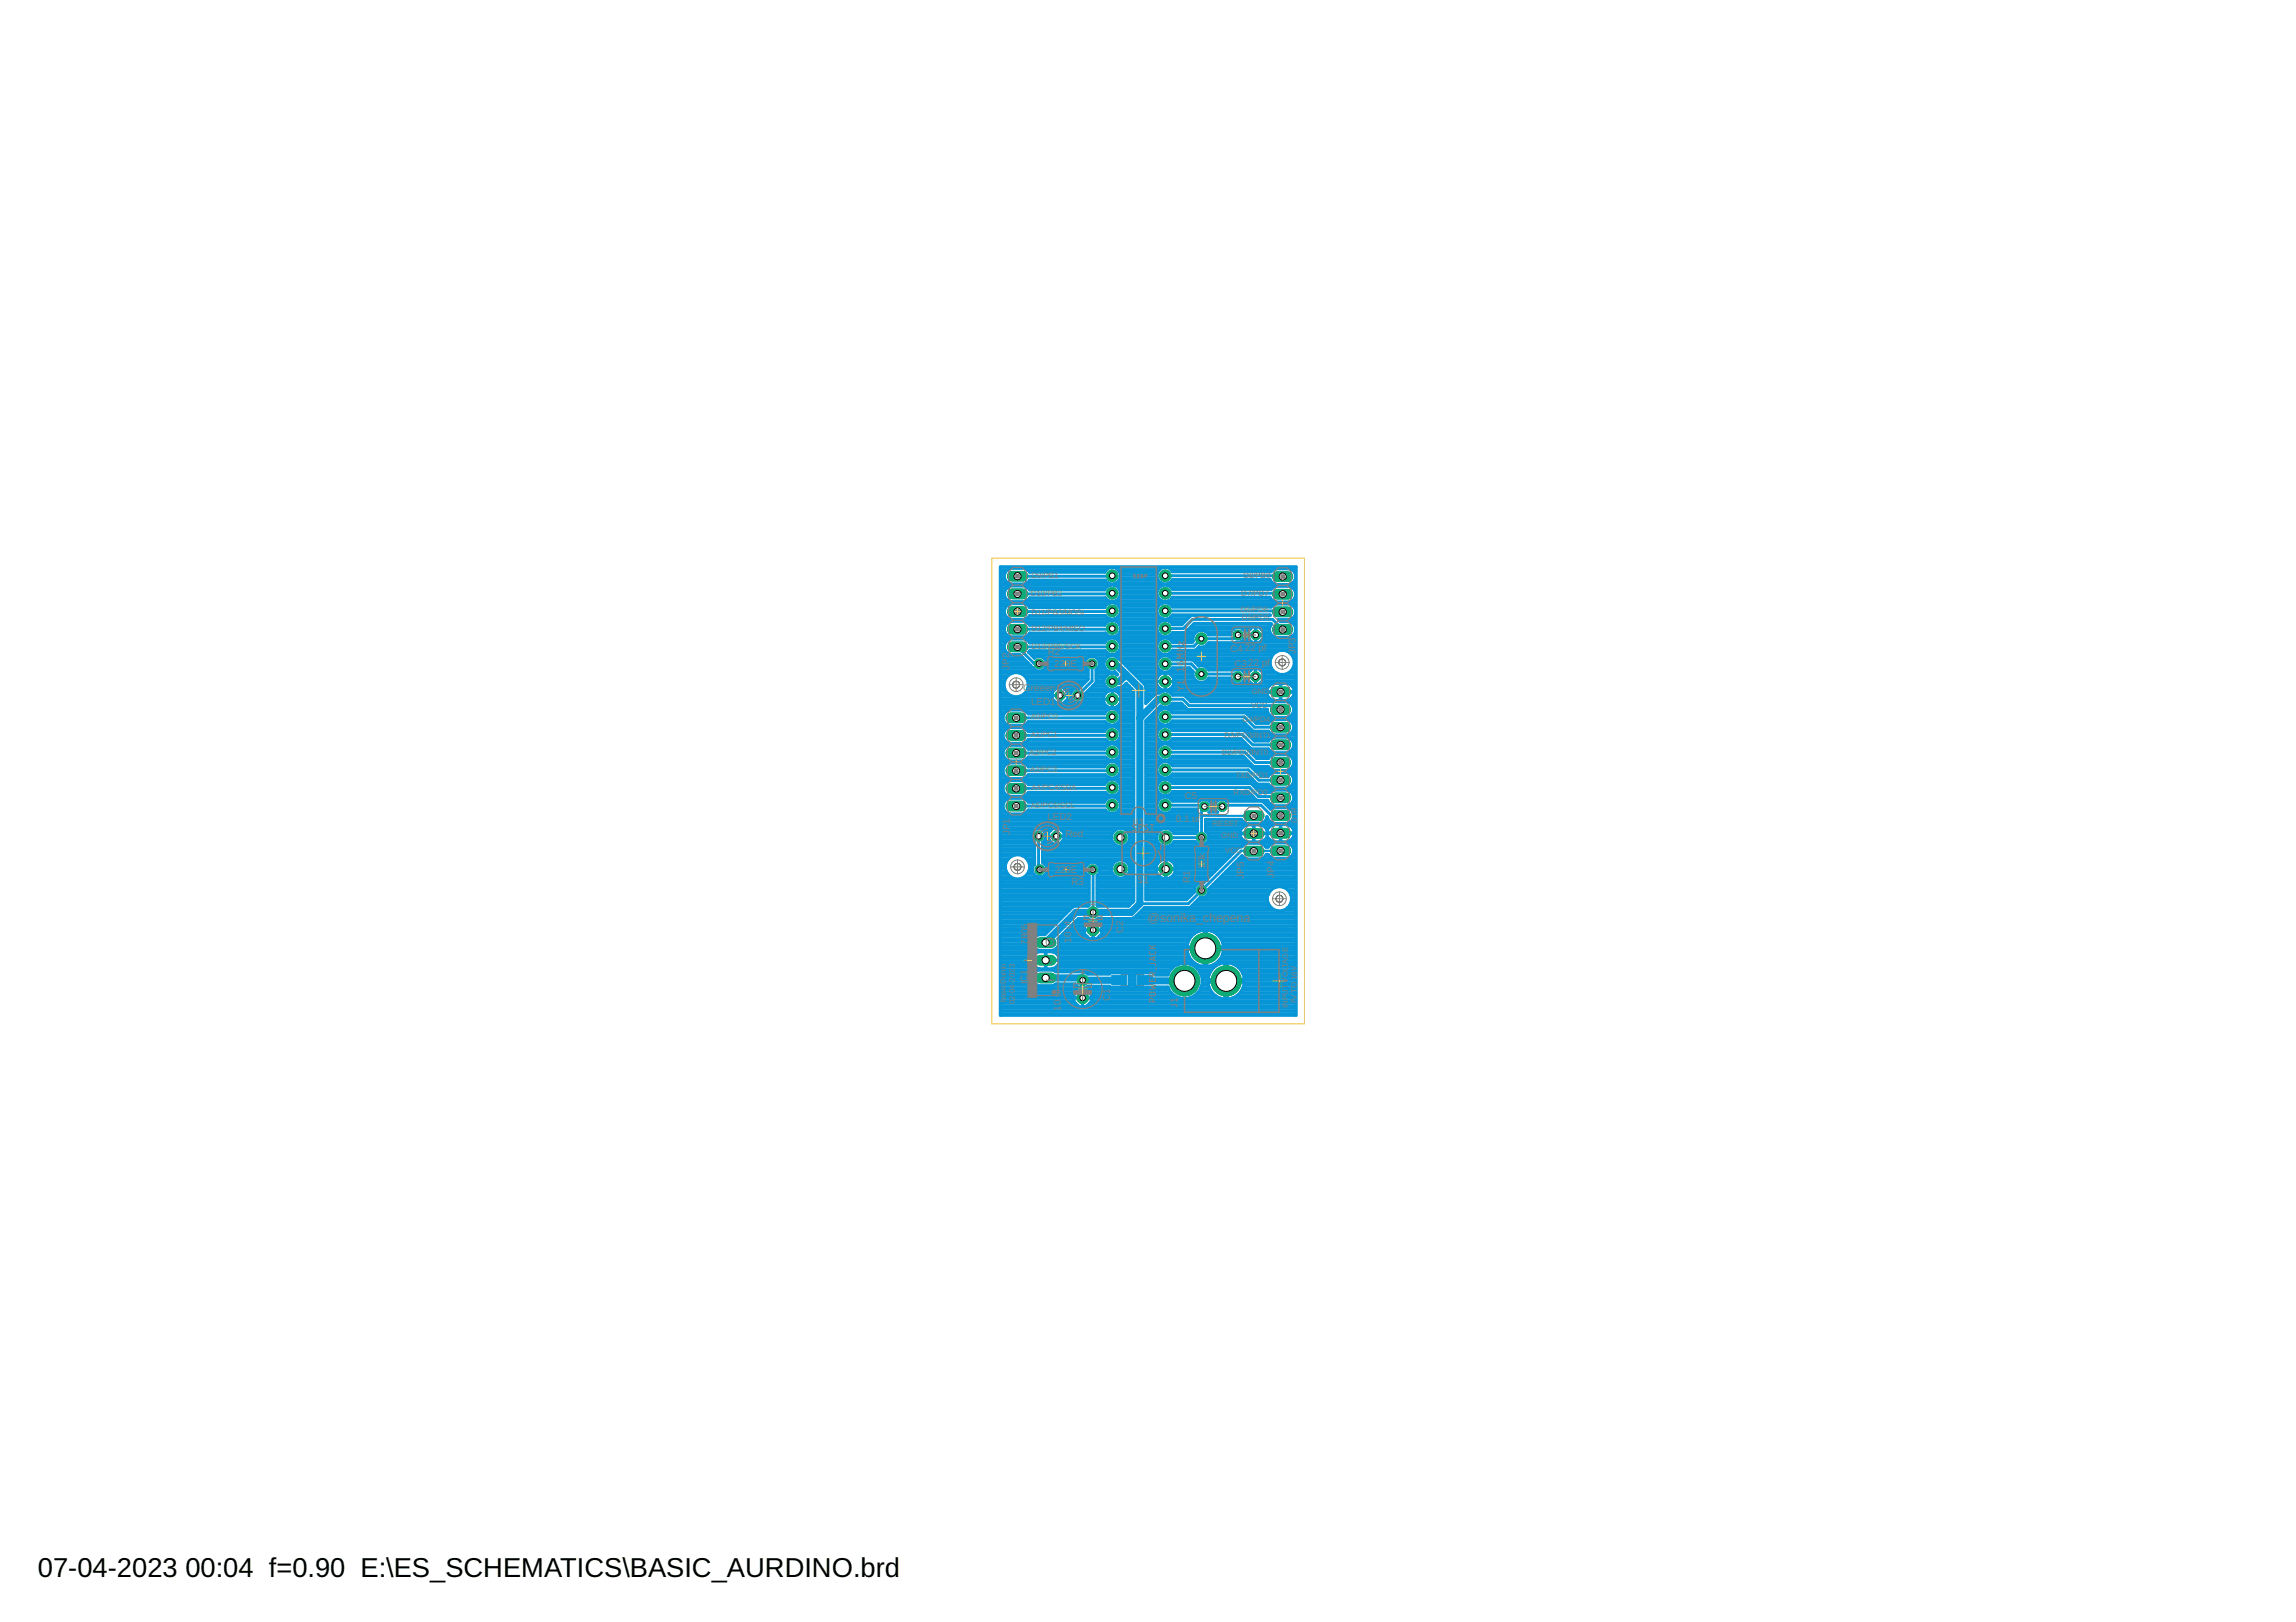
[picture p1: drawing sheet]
<svg xmlns="http://www.w3.org/2000/svg" width="297mm" height="210mm" viewBox="0 0 297 210" stroke-linecap="round" stroke-linejoin="round" font-family="sans-serif">
<defs><g id="words">
<g font-size="3.5">
<text x="4.9" y="204">07-04-2023</text>
<text x="24" y="204">00:04 f=0.90 E:\ES_SCHEMATICS\BASIC_AURDINO.brd</text>
</g>
<g font-size="1.6" fill="#808080">
<text x="148.5" y="119.3">@sonika_chepena</text>
<text x="136.4" y="124.8" transform="rotate(-90 136.4 124.8)">-</text>
<text x="136.4" y="122.6" transform="rotate(-90 136.4 122.6)">O</text>
<text x="136.4" y="127.1" transform="rotate(-90 136.4 127.1)">I</text>
</g>
<g font-size="1.3" fill="#808080">
<text x="167.6" y="83.2" transform="rotate(-90 167.6 83.2)">3</text>
<text x="130.6" y="86.7" transform="rotate(-90 130.6 86.7)">J</text>
<text x="130.6" y="86.1" transform="rotate(-90 130.6 86.1)">P</text>
<text x="130.6" y="85.2" transform="rotate(-90 130.6 85.2)">2</text>
<text x="132.4" y="89.4">Greeen</text>
<text x="135.6" y="84.7">R2</text>
<text x="136.4" y="86.3">220E</text>
<text x="159.2" y="84.3">C4</text>
<text x="159.7" y="86.3">C322 pf</text>
<text x="161.1" y="84.3">22 pf</text>
<text x="167.6" y="84.7" transform="rotate(-90 167.6 84.7)">J</text>
<text x="167.6" y="84" transform="rotate(-90 167.6 84)">P</text>
<text x="133.4" y="91.2">LED1</text>
<text x="130.7" y="107.4" transform="rotate(-90 130.7 107.4)">P</text>
<text x="130.7" y="106.6" transform="rotate(-90 130.7 106.6)">1</text>
<text x="135.5" y="106.1">LED2</text>
<text x="152.1" y="106.3">0.1 u</text>
<text x="153.3" y="103.4">C5</text>
<text x="154.9" y="106.3">f</text>
<text x="130.7" y="108.1" transform="rotate(-90 130.7 108.1)">J</text>
<text x="136.5" y="113">220E</text>
<text x="137.8" y="108.3">Red</text>
<text x="154" y="113.4" transform="rotate(-90 154 113.4)">1</text>
<text x="155.9" y="112.4" transform="rotate(-90 155.9 112.4)">1</text>
<text x="155.9" y="111.7" transform="rotate(-90 155.9 111.7)">0</text>
<text x="155.9" y="111" transform="rotate(-90 155.9 111)">k</text>
<text x="160.9" y="113.7" transform="rotate(-90 160.9 113.7)">J</text>
<text x="160.9" y="113.1" transform="rotate(-90 160.9 113.1)">P</text>
<text x="160.9" y="112.2" transform="rotate(-90 160.9 112.2)">5</text>
<text x="164.8" y="113.6" transform="rotate(-90 164.8 113.6)">J</text>
<text x="164.8" y="112.9" transform="rotate(-90 164.8 112.9)">P</text>
<text x="164.8" y="112.1" transform="rotate(-90 164.8 112.1)">4</text>
<text x="138.6" y="114.6">R3</text>
<text x="145.3" y="119.9" transform="rotate(-90 145.3 119.9)">2</text>
<text x="154" y="114.3" transform="rotate(-90 154 114.3)">R</text>
<text x="133" y="122.3" transform="rotate(-90 133 122.3)">7</text>
<text x="133" y="121.6" transform="rotate(-90 133 121.6)">8</text>
<text x="133" y="120.9" transform="rotate(-90 133 120.9)">0</text>
<text x="133" y="120.2" transform="rotate(-90 133 120.2)">5</text>
<text x="138.6" y="122" transform="rotate(-90 138.6 122)">1</text>
<text x="138.6" y="121.3" transform="rotate(-90 138.6 121.3)">0</text>
<text x="138.6" y="120.2" transform="rotate(-90 138.6 120.2)">uf</text>
<text x="145.3" y="120.8" transform="rotate(-90 145.3 120.8)">C</text>
<text x="132.9" y="127.4" transform="rotate(-90 132.9 127.4)">I</text>
<text x="132.9" y="127.1" transform="rotate(-90 132.9 127.1)">C</text>
<text x="132.9" y="126.1" transform="rotate(-90 132.9 126.1)">1</text>
<text x="137.2" y="130.8" transform="rotate(-90 137.2 130.8)">1</text>
<text x="137.2" y="130.1" transform="rotate(-90 137.2 130.1)">0</text>
<text x="137.2" y="129" transform="rotate(-90 137.2 129)">u</text>
<text x="137.2" y="128.3" transform="rotate(-90 137.2 128.3)">f</text>
<text x="143.6" y="129.6" transform="rotate(-90 143.6 129.6)">C</text>
<text x="143.6" y="128.7" transform="rotate(-90 143.6 128.7)">1</text>
</g>
<g font-size="1" fill="#808080">
<text x="133.3" y="77.2">D10/PB2</text>
<text x="133.4" y="74.8">D9/PB1</text>
<text x="160.6" y="77.2">D7/PD7</text>
<text x="160.9" y="74.8">D8/PB0</text>
<text x="133.4" y="79.5">D11/PB3/MOSI</text>
<text x="133.4" y="81.7">D12/PB4/MISO</text>
<text x="160.5" y="79.2">D6/PD6</text>
<text x="160.7" y="80.2">D5/PD5</text>
<text x="133.4" y="84">D13/PB5/SCK</text>
<text x="161.9" y="89.9">GND</text>
<text x="133.3" y="93">A0/PC0</text>
<text x="133.3" y="95.4">A1/PC1</text>
<text x="158.4" y="95.5">D3/PD3/INT1</text>
<text x="160.8" y="93.4">D4/PD4</text>
<text x="161.8" y="91.7">VCC</text>
<text x="133.2" y="97.7">A2/PC2</text>
<text x="133.3" y="99.9">A3/PC3</text>
<text x="158.1" y="97.7">D2/PD2/INT0</text>
<text x="159.9" y="100.7">TXD/PD1</text>
<text x="133.3" y="104.5">A5/PC5/SCL</text>
<text x="133.4" y="102.3">A4/PC4/SDA</text>
<text x="156.9" y="106.9">RESET</text>
<text x="159.6" y="102.8">RXD/PD0</text>
<text x="167.8" y="106.5" transform="rotate(-90 167.8 106.5)">DTR</text>
<text x="158" y="108.4">GND</text>
<text x="158.5" y="110.4">VCC</text>
<text x="130.1" y="125.5" transform="rotate(-90 130.1 125.5)">i</text>
<text x="130.1" y="125.2" transform="rotate(-90 130.1 125.2)">o</text>
<text x="131.3" y="125.9" transform="rotate(-90 131.3 125.9)">2</text>
<text x="131.3" y="125.3" transform="rotate(-90 131.3 125.3)">3</text>
<text x="166.6" y="125.7" transform="rotate(-90 166.6 125.7)">LT</text>
<text x="166.6" y="124.7" transform="rotate(-90 166.6 124.7)">A</text>
<text x="166.6" y="124" transform="rotate(-90 166.6 124)">G</text>
<text x="166.6" y="123.3" transform="rotate(-90 166.6 123.3)">E</text>
<text x="130.1" y="129.7" transform="rotate(-90 130.1 129.7)">b</text>
<text x="130.1" y="129.1" transform="rotate(-90 130.1 129.1)">a</text>
<text x="130.1" y="128.6" transform="rotate(-90 130.1 128.6)">s</text>
<text x="130.1" y="128.1" transform="rotate(-90 130.1 128.1)">ic</text>
<text x="130.1" y="127.3" transform="rotate(-90 130.1 127.3)">D</text>
<text x="130.1" y="126.6" transform="rotate(-90 130.1 126.6)">u</text>
<text x="130.1" y="126" transform="rotate(-90 130.1 126)">n</text>
<text x="131.3" y="130" transform="rotate(-90 131.3 130)">0</text>
<text x="131.3" y="129.4" transform="rotate(-90 131.3 129.4)">2-0</text>
<text x="131.3" y="127.9" transform="rotate(-90 131.3 127.9)">4</text>
<text x="131.3" y="127.4" transform="rotate(-90 131.3 127.4)">-</text>
<text x="131.3" y="127" transform="rotate(-90 131.3 127)">2</text>
<text x="131.3" y="126.4" transform="rotate(-90 131.3 126.4)">0</text>
<text x="166.6" y="130.4" transform="rotate(-90 166.6 130.4)">IN</text>
<text x="166.6" y="129.4" transform="rotate(-90 166.6 129.4)">P</text>
<text x="166.6" y="128.8" transform="rotate(-90 166.6 128.8)">U</text>
<text x="166.6" y="128" transform="rotate(-90 166.6 128)">T</text>
<text x="166.6" y="127.2" transform="rotate(-90 166.6 127.2)">VO</text>
<text x="167.8" y="130" transform="rotate(-90 167.8 130)">7V TO 16V</text>
</g>
</g></defs>
<path d="M146.2 126.8h.5M146.5 126.6v.5" fill="none" stroke="#afd134" stroke-width=".13"/>
<path d="M145 126.1h2.9v.5a.26 .26 0 0 0-.3 .2 .26 .26 0 0 0 .3 .3v.5h-2.9v-.5a.26 .26 0 0 0 .3-.3 .26 .26 0 0 0-.3-.2zM145.6 126.1v1.5M147.4 126.1v1.5" fill="none" stroke="#808080" stroke-width=".13"/>
<g fill="#0696d7" stroke="#0696d7" stroke-width=".13">
<path d="M147.2 126.2h1.9v1.3h-1.9z"/>
<path d="M143.8 126.2h2v1.3h-2z"/>
</g>
<path d="M143.9 85.9h.4l3.2 3.2v27.8l-1.2 1.2h-7.1l-3.9 3.9M145.7 87.3l-.9 .9h-.9M150.7 90.5h-.8l-2.4 2.4M135.3 126.6h4.5l.3 .3 4.7-.1M148.1 126.8l.2 .1h4.9" fill="none" stroke="#0696d7" stroke-width=".93"/>
<g fill="none" stroke="#0696d7" stroke-width=".38">
<path d="M129.4 73.3h38.3v58.1h-38.3zM129.4 75.8h14.2M129.4 79.8h.8M129.4 79.4h.6M129.4 79.1h.5M129.4 78.8h.6M129.4 78.4h.8M129.4 78.1h14.1M129.4 77.8h1.1M129.4 77.4h.7M129.4 77.1h.6M129.4 76.8h.5"/>
<path d="M129.4 76.4h.6M129.4 76.1h.9M129.4 75.4h1M129.4 75.1h.7M129.4 74.8h.5M129.4 74.4h.5M129.4 74.1h.7M129.4 73.8h.9M129.4 73.4h38.3M129.9 74.8a1.07 1.07 0 0 1 .8-1.2h1.8l.4 .1 .3 .4h9.7a1.06 1.06 0 0 1 1.5-.5 1.06 1.06 0 0 1 .4 1.5M129.9 74.8l.2 .3 .3 .3 .3 .2h1.8l.4-.2M130.1 76.3l.3-.3 .3-.2h1.8l.4 .2 .3 .3h9.7a1.07 1.07 0 0 1 1.6-.4 1.07 1.07 0 0 1 .1 1.7 1.07 1.07 0 0 1-1.6-.2h-9.8l-.3 .3-.4 .2h-1.8a1.02 1.02 0 0 1-.6-1.6z"/>
<path d="M130.1 78.6l.3-.3 .3-.2h1.8l.4 .2 .3 .3h9.7a1.07 1.07 0 0 1 1.6-.4 1.07 1.07 0 0 1 .1 1.7 1.07 1.07 0 0 1-1.6-.2h-9.8l-.3 .3-.4 .1h-1.8a1.02 1.02 0 0 1-.6-1.5zM132.8 77.8h10.7M132.9 75.4h10.5M132.9 73.8h10.3M133 76.1h10.1M133 78.4h10M133.1 79.8h10M133.2 77.4h9.9M133.2 75.1h9.8M143 75.1h-9.8l-.3 .3M143 79.7h.1M143 75.1a1.08 1.08 0 0 0 1.8 0"/>
<path d="M143.9 74.5l-12.3 .1M143.9 76.8l-.1 .1h-12.2M143.9 79.1h-.1h-12.2M144.2 75.8h6.3M144.3 77.8h6.1M144.3 78.1h6M144.4 75.4h5.8M144.6 73.8h5.4M144.7 79.8h5.3M144.7 76.1h5.2M144.7 78.4h5.2M144.7 77.4h5.2"/>
<path d="M144.8 75.1h5.1M144.9 74.1h4.9M144.9 79.4h4.9M144.9 76.4h4.9M144.9 78.8h4.8M144.9 77.1h4.8M144.9 74.8h4.8M144.9 79.1h4.8M144.9 76.8h4.8M144.9 74.4h4.8M149.9 76.2a1.06 1.06 0 0 1 1.8 .1h12.7l.3-.2 .4-.2h1.7a1.03 1.03 0 0 1 .8 1 1.03 1.03 0 0 1-.8 1h-1.7l-.4-.2-.4-.4h-12.6a1.07 1.07 0 0 1-1.5 .4 1.07 1.07 0 0 1-.3-1.5zM149.9 75.1a1.08 1.08 0 0 0 1.7 0"/>
<path d="M150.7 76.8h15.1l.1 .1M150.7 79.1h15.1l.1 .1M150.7 74.5h15.1l.1 .1M151 75.8h16.7M151.1 77.8h13.6M151.2 78.1h16.5M151.2 75.4h13.4M151.5 73.8h13.2M151.5 79.8h2.5M151.5 76.1h13.1M151.6 77.4h12.8M151.6 78.4h13"/>
<path d="M151.6 75.1h12.8M164.7 73.8l-.3 .2h-12.7a1.07 1.07 0 0 0-1.5-.4 1.07 1.07 0 0 0-.3 1.5M164.7 73.8l.4-.2h1.7l.4 .2M167.2 77.8h.5M167.2 73.8h.5M167.2 73.8l.3 .2 .1 .4M167.2 76.1h.5M167.2 75.4h.5M167.3 78.4h.4M167.4 79.8h.3M167.5 77.4h.2M167.5 74.1h.2"/>
<path d="M167.5 76.4h.2M167.5 75.1h.2M167.5 78.8h.2M167.6 79.4h.1M167.6 74.4a1.03 1.03 0 0 1-.8 1.2h-1.7l-.4-.1-.4-.5h-12.6l-.1 .1M167.6 79.1h.1M167.6 77.1h.1M167.6 76.8h.1M167.6 74.8h.1M167.6 74.4h.1M129.4 96.5h13.9M129.4 98.5h17.3"/>
<path d="M129.4 95.1h.4M129.4 93.1h.4M129.4 96.1h1M129.4 99.1h.6M129.4 89.1h.6M129.4 83.1h.7M129.4 91.8h14.1M129.4 99.8h.4M129.4 99.5h.4M129.4 98.8h1.1M129.4 98.1h.6M129.4 97.8h.4"/>
<path d="M129.4 97.5h.4M129.4 97.1h.4M129.4 96.8h.6M129.4 95.8h.6M129.4 95.5h.4M129.4 94.8h.5M129.4 94.4h.7M129.4 94.1h14M129.4 93.8h.9M129.4 93.5h.5M129.4 92.8h.4M129.4 92.5h.5"/>
<path d="M129.4 92.1h.7M129.4 91.4h13.9M129.4 91.1h13.5M129.4 90.8h7.1M129.4 90.4h6.8M129.4 90.1h1.6M129.4 89.8h1.1M129.4 89.5h.7M129.4 88.8h.5M129.4 88.4h.5M129.4 88.1h.6M129.4 87.8h.7"/>
<path d="M129.4 87.4h1M129.4 87.1h1.6M129.4 86.8h4.6M129.4 86.4h4.3M129.4 86.1h3.9M129.4 85.8h3.6M129.4 85.4h3.3M129.4 85.1h2.9M129.4 84.8h2.6M129.4 84.4h.9M129.4 84.1h.6M129.4 83.8h.5"/>
<path d="M129.4 83.4h.6M129.4 82.8h1.2M129.4 82.4h25M129.4 82.1h.8M129.4 81.8h.6M129.4 81.4h.5M129.4 81.1h.6M129.4 80.8h.8M129.4 80.4h1.3M129.4 80.1h1.2M129.9 93.5a1.02 1.02 0 0 1 .7-1.6h1.7l.4 .1 .3 .4h9.9a1.07 1.07 0 0 1 1.6-.5 1.07 1.07 0 0 1 .2 1.6 1.07 1.07 0 0 1-1.7-.1l-10 .1M129.9 99.2l.3-.3 .4-.2h1.7l.4 .2 .3 .4h9.9a1.07 1.07 0 0 1 1.6-.5 1.07 1.07 0 0 1 .2 1.6 1.07 1.07 0 0 1-1.7-.2h-10l-.3 .4-.4 .2h-1.7a1.04 1.04 0 0 1-.7-1.6z"/>
<path d="M129.9 93.5l.3 .2 .4 .2h1.7l.4-.2 .3-.2M130.4 82.8l.3-.1h1.8l.4 .1 .3 .4h9.7a1.06 1.06 0 0 1 1.6-.4 1.06 1.06 0 0 1 .1 1.6 1.06 1.06 0 0 1-1.6-.2h-9.8l-.1 .2 .7 .8 .2-.2h.8l.5 .5v.8l-.5 .5h-.8l-2.1-2.1h-1.2a1.02 1.02 0 0 1-.8-.8 1.02 1.02 0 0 1 .5-1.1zM130.6 96.5a1.03 1.03 0 0 0-.8 1 1.03 1.03 0 0 0 .8 1M131.9 90.1h4.2M131.9 87.1h8.9M132.3 96.5l.4 .1 .3 .4h9.9l.4-.5M132.5 98.8h10.7M132.5 96.1h14.2M132.5 89.8h3.6M132.5 87.4h8.3M132.6 80.4h10.8M132.6 93.8h11"/>
<path d="M132.6 80.1h11M132.7 82.8h10.6M132.8 89.5h3.5M132.8 87.8h8M132.8 92.1h10.3M132.8 94.4h10.2M132.9 96.8h10.1M132.9 98.1h10.3M132.9 89.1h3.7M132.9 88.1h7.7M132.9 99.1h10.1M132.9 95.8h10.2"/>
<path d="M133 93.5h10.1M133 88.8h6.9M133 88.4h7.3M133.1 84.4h10.1M133.1 82.1h10.1M133.1 80.8h9.9M133.1 83.1h9.9M133.4 84.8h31.3M133.8 85.1h.1M134.8 86.8h6M135 85.1h5.8M135.2 86.4h5.3"/>
<path d="M135.3 85.4h5.1M135.3 86.1h5.1M135.3 85.8h5.1M136.1 90h2.1M137.1 89.1h.1M137.1 89v2M137.1 90h.1M137.1 89.8h.1M137.1 90.8h.1M137.1 90.4l.1 .1M137.1 90.1h.1M137.1 89.5h.1"/>
<path d="M137.8 90.8h1.1M138 89.5h.7M138.1 90.4h.5M138.2 90.1h.3M138.2 89.8h.3M139 89.1l-.5 .5v.8l.5 .5h.8l.5-.5v-.6l1.5-1.5v-1.6l.4-.4v-.8l-.5-.5h-.8l-.5 .5v.8l.4 .4v1.2l-1.2 1.2h-1.9M139.9 90.8h2.9M140.3 90.4h2.4M140.3 90.1h2.5M140.4 89.8h2.6M140.7 89.5h2.7M141 89.1h2.3"/>
<path d="M141.3 85.9v2.2l-1.9 1.9M141.4 88.8h1.6M141.7 88.4h1.2M141.8 88.1h1M141.8 87.8h1.1M141.8 87.4h1.4M141.8 87.1h2.6M141.8 86.8h1.5M141.8 85.1h1.4M142 86.4h1M142.1 85.4h.9M142.2 86.1h.6"/>
<path d="M142.2 85.8h.6M142.7 90.5h2.3M143 88.8a1.06 1.06 0 0 1 .2-1.4 1.06 1.06 0 0 1 1.3 0l.1-.1-.4-.4a1.07 1.07 0 0 1-1.3-.6 1.07 1.07 0 0 1 .5-1.3 1.07 1.07 0 0 1 1.4 .3l3.3 3.3 .1 .3v2.2l1.3-1.3 .5-.1a1.04 1.04 0 0 1 1.7 .3h1.5l.9 .8h12.5a1.03 1.03 0 0 1 .8 1 1.03 1.03 0 0 1-.8 1h-1.8a.98 .98 0 0 1-.8-1h-12.9M143 80.8l-.1 .1h-9.7l-.3-.3-.4-.2h-1.8a1.03 1.03 0 0 0-.8 1 1.03 1.03 0 0 0 .8 1h1.8l.4-.1 .3-.4h9.8M143 81.9h.1M143 88.8a1.04 1.04 0 0 0 1.6 .2h.4l.2-.1 .5-.5 1 1v27.2l-.7 .7h-3.9l-.2-.1M143 80.8a1.08 1.08 0 0 1 1.8 0M143.3 96.5l.4-.2h.4l.4 .2M143.7 96.1l-.4-.2-.3-.2h-10l-.3 .3-.4 .2h-1.7a1.03 1.03 0 0 1-.8-1 1.03 1.03 0 0 1 .8-1h1.7l.4 .1 .3 .4h9.9a1.07 1.07 0 0 1 1.8-.3 1.07 1.07 0 0 1-.6 1.7M143.9 89.3v2.3M143.9 90.5h.1M143.9 97.3l-.1 .2h-12.3"/>
<path d="M143.9 91.4v.1M143.9 91.1h.1M143.9 90.8h.1M143.9 90.4v.1M143.9 90.1h.1M143.9 89.8h.1M143.9 89.5h.1M143.9 81.3l-.1 .1h-12.2M143.9 83.6l-.1 .1h-12.2l2.2 2.2h.6M143.9 92.8l-.1 .1h-12.3M143.9 95.1l-.1 .1h-12.3M143.9 99.6l-.1 .1h-12.3"/>
<path d="M144.1 80.1h6.4M144.2 93.8h2.5M144.3 91.8h2.4M144.4 89.5h2.3M144.4 94.1h2.3M144.4 80.4h5.8M144.4 89.1h2M144.5 96.5a1.07 1.07 0 0 1 .2 1.6 1.07 1.07 0 0 1-1.7-.1h-10l-.3 .3-.4 .2M144.5 96.5h2.2M144.5 91.4h2.2M144.5 82.8h5.6M144.5 98.8h2.2"/>
<path d="M144.6 85.1h5.5M144.6 84.4h5.5M144.6 98.1h2.1M144.6 82.1h5.4M144.7 95.8h2M144.7 93.5h2M144.7 92.1h2M144.8 80.8a1.07 1.07 0 0 1-.3 1.4 1.07 1.07 0 0 1-1.5-.3M144.8 94.4h1.9M144.8 89.8h1.9M144.8 80.8h5M144.8 83.1h5"/>
<path d="M144.8 96.8h1.9M144.8 99.1h1.9M144.8 97.8h1.9M144.8 91.1h1.9M144.8 84.1h5M144.9 95.5h1.8M144.9 81.8h4.9M144.9 93.1h1.8M144.9 92.5h1.8M144.9 94.8h1.8M144.9 97.1h1.8M144.9 81.1h4.8"/>
<path d="M144.9 95.1h1.8M144.9 99.8h1.8M144.9 99.5h1.8M144.9 97.5h1.8M144.9 92.8h1.8M144.9 85.4h4.9M144.9 83.8h4.8M144.9 83.4h4.8M144.9 81.4h4.8M145 90.1h1.7M145 90.8h1.7M145 90.4h1.7"/>
<path d="M145.3 85.8h4.4M145.3 88.8h.8M145.6 86.1h4.1M145.7 88.4h.1M145.9 86.4h3.9M146.3 86.8h3.8M146.6 87.1h3.8M146.9 87.4h3M147.3 87.8h2.4M147.6 88.1h2M148 88.4h1.6M148.2 88.8h1.6"/>
<path d="M148.2 96.5h1.9M148.2 98.5h13.3M148.2 95.1h1.5M148.2 96.1h12.9M148.2 99.1h1.6M148.2 89.1h1.9M148.2 99.8h1.5M148.2 99.5h1.5M148.2 98.8h1.9M148.2 98.1h1.8M148.2 97.8h1.6M148.2 97.5h1.5"/>
<path d="M148.2 97.1h1.5M148.2 96.8h1.6M148.2 95.8h1.8M148.2 95.5h1.6M148.2 94.8h1.5M148.2 94.4h1.7M148.2 94.1h2.1M148.2 93.8h2.2M148.2 93.5h1.7M148.2 90.8h.3M148.2 90.4h.6M148.2 90.1h1"/>
<path d="M148.2 89.8h1.4M148.2 89.5h2.3M148.4 93.1h1.4M148.7 92.8h1M149 92.5h.7M149.4 92.1h.5M149.6 88.1a1.15 1.15 0 0 1 1.1-1 1.15 1.15 0 0 1 1.2 1M149.6 88.1a1.14 1.14 0 0 0 .8 1.2 1.14 1.14 0 0 0 1.3-.5M149.6 88.2h2.3M149.7 91.8h.7M149.9 80.8a1.06 1.06 0 0 0 .3 1.5 1.06 1.06 0 0 0 1.5-.4h1.6l1.2-1.2h9.9l.1 .1M149.9 85.3a1.07 1.07 0 0 1 1.8 .1h2.6l.8 .8a1.01 1.01 0 0 1 1.3 .5h3.3l.1-.1h.7l.6 .6v.7l-.6 .6h-.7l-.6-.6v-.2h-2.8a1.07 1.07 0 0 1-1.4 .5 1.07 1.07 0 0 1-.6-1.3l-.5-.5h-2.2a1.07 1.07 0 0 1-1.5 .4 1.07 1.07 0 0 1-.3-1.5z"/>
<path d="M149.9 80.8a1.08 1.08 0 0 1 1.7 0M150 91.4h.3M150.5 96.1a1.07 1.07 0 0 1-.6-1.7 1.07 1.07 0 0 1 1.8 .2h9.3l1.3 1.3h1.8l.3-.4 .4-.1h1.8a1.03 1.03 0 0 1 .8 1 1.03 1.03 0 0 1-.8 1h-1.8l-.4-.1-.3-.4h-2.2l-1.4-1.3h-8.8l-.4 .3-.3 .2M150.7 90.5h2.3l.8 .8h11.3l.6 .5M150.7 87.1v2.2M150.7 88.2h.1M150.7 87.8h.1M150.7 81.3h2.4l1.2-1.1h10.3l1.3 1.3M150.7 95.1h10l1.4 1.3h3.6M150.7 92.8h10.3l1.3 1.3h3.4M150.7 89.1h.1M150.7 88.8h.1"/>
<path d="M150.7 88.4l.1 .1M150.7 88.1h.1M150.7 87.4l.1 .1M150.7 87.1h.1M150.7 85.9h3.4l1.3 1.3h4.4l.3 .4M150.7 99.6h10.8l1.4 1.4h2.8M150.7 97.3h10.3l1.4 1.4h3.3M151 89.5h12.9M151 80.1h2.6M151 93.8h10.3M151.1 87.1h3.2M151.2 91.4h2.1"/>
<path d="M151.2 94.1h10.4M151.3 80.4h2M151.3 96.5a1.07 1.07 0 0 0-1.6 .6M151.3 96.5l.4 .3h9.5l1.4 1.4h1.5l.3-.4 .4-.1h1.8a1.03 1.03 0 0 1 .8 1 1.03 1.03 0 0 1-.8 1h-1.8l-.4-.2-.3-.3h-1.9l-1.4-1.3h-9.1a1.07 1.07 0 0 1-1.3 .5 1.07 1.07 0 0 1-.7-1.3M151.3 96.5h10.1M151.4 86.8h2.8M151.4 82.8h2.9M151.4 98.8h10.4M151.4 89.1h12.6M151.4 85.1h13.1M151.4 84.4h13.6M151.4 98.1h9.7"/>
<path d="M151.5 82.1h3M151.5 95.8h9.3M151.5 89.8h12.4M151.6 93.5h9.3M151.6 92.1h12.4M151.6 91.1h1.4M151.6 87.4h2.7M151.6 94.4h10.3M151.6 80.8l.1 .1h1.2l1.2-1.2h10.3l-.1-.1h-12.6a1.07 1.07 0 0 1-1.6 .3 1.07 1.07 0 0 1 0-1.7 1.07 1.07 0 0 1 1.6 .4h12.7l.3-.3 .4-.1h1.7a1.03 1.03 0 0 1 .8 1 1.03 1.03 0 0 1-.8 1h-1.4l.3 .3h1.1a1.03 1.03 0 0 1 .8 1 1.03 1.03 0 0 1-.8 1h-1.7a1 1 0 0 1-.6-1.7M151.6 80.8h1.4M151.7 83.1h2.6M151.7 96.8h10.1"/>
<path d="M151.7 86.4h2.2M151.7 88.8h12.5M151.8 87.8h2.7M151.9 88.4h7.8M151.9 88.1l-.2 .7M151.9 88.1h2.9M153.4 90.1h10.6M153.4 81.8h1.4M153.6 91.8l-.8-.8h-1.1a1.03 1.03 0 0 1-1.6 .4l-1.9 1.8v23.2h5.3l1-1v-.5l.6-.6h.5l4.8-4.7h.3l.3-.3 .3-.2M153.7 90.4h10.7M153.7 81.4h5.9M154 90.8h13.7"/>
<path d="M154.1 81.1h10.2M154.3 85.4h10M154.4 80.8h10.1M154.7 85.8h9.6M154.7 84.1h13M154.8 81.8a1.01 1.01 0 0 0-.4 1.2l-.2 .1h-2.5a1.07 1.07 0 0 0-1.6-.3 1.07 1.07 0 0 0 0 1.7 1.07 1.07 0 0 0 1.6-.4h3l.4-.4a.99 .99 0 0 0 1.3-.5h3.5l.1-.1M154.8 81.8l.4-.2h.4l.4 .2M155 86.1h9.4M155 83.8h12.7M156 81.8l.4 .4h2.9v-.4l.5-.6h.7l.6 .6v.7l-.6 .6M156 81.8h3.3M156 88.1h3.4"/>
<path d="M156.1 86.4h8.4M156.1 83.4h11.6M156.3 87.8h2.9M156.3 82.1h3M159.9 83.1h2.1M160.2 82.2l-.5 .5h-4.3l-.9 .9h-3.8M160.6 88.4h1.3M160.7 86.8h1.1M160.7 81.4h1.1M160.8 82.8h.8M160.9 88.1h.7M161 87.1h.5"/>
<path d="M161.1 87.8h.3M161.1 87.4h.3M161.1 82.4h.4M161.1 82.1h.4M161.1 81.8h.4M161.2 94.8h3M161.4 92.5h2.8M161.4 87.6h2M161.5 82.2h2M161.5 95.1h6.2M161.5 97.1h2.8M161.7 92.8h3"/>
<path d="M161.7 99.1l1.4 1.4h1l.3-.4 .4-.1h1.8l.3 .1 .3 .3 .2 .4M161.8 95.5h2.8M161.9 97.5h5.8M162 93.1h5.7M162.1 99.5h2.2M162.1 99.1h-10.4a1.07 1.07 0 0 0-1.6-.3 1.07 1.07 0 0 0 0 1.7 1.07 1.07 0 0 0 1.6-.4h9.6l1.4 1.4M162.2 95.8h2M162.2 97.8h2.3M162.4 93.5h1.8M162.4 99.8h5.3M162.4 86.6v2M162.4 87.6h.1"/>
<path d="M162.4 88.4l.1 .1M162.4 88.1h.1M162.4 87.8h.1M162.4 87.4l.1 .1M162.4 87.1h.1M162.4 86.8h.1M162.5 81.2v2M162.5 82.2h.1M162.5 83.1h.1M162.5 82.8h.1M162.5 82.4v.1M162.5 82.1h.1"/>
<path d="M162.5 81.8h.1M162.5 81.4h.1M162.5 98.1h1.6M162.9 83.1h4.8M163 88.4h4.7M163.1 86.8h1.6M163.2 81.4h1.1M163.3 82.8h4.4M163.3 88.1h4.4M163.4 87.1h1.8M163.4 87.8h4.3M163.4 87.4h4.3"/>
<path d="M163.5 82.4h1.5M163.5 82.1h1M163.5 81.8h.8M163.9 89.5a1.09 1.09 0 0 1 1-1h.7v2.1a1.77 1.77 0 0 1-1.2-.1l-.4-.4-.1-.5h3.5a1.08 1.08 0 0 1-1 1h-.7v-2.1a1.74 1.74 0 0 1 1.2 .1l.4 .4 .1 .5M163.9 89.5h3.5M164.8 93.1l-.4 .2-.3 .3h-1.6l-1.3-1.3h-9.5a1.07 1.07 0 0 0-1.6-.4 1.07 1.07 0 0 0 0 1.7 1.07 1.07 0 0 0 1.6-.3h9.1l1.3 1.3h2l.3 .4 .4 .1M165.4 90.8h.1M165.6 80.4h2.1M165.6 89.1h.1M165.6 90.4h.1M165.6 90.1h.1M165.6 89.8h.1"/>
<path d="M165.6 89.5h.1M165.6 88.8h.1M166.6 93.1a1.03 1.03 0 0 1 .8 1 1.03 1.03 0 0 1-.8 1M166.6 87.1h1.1M166.7 92.8h1M166.7 95.5h1M166.8 84.4h.9M166.8 97.8h.9M166.9 82.4h.8M167 90.4h.7M167 99.5h.7M167 86.8h.7"/>
<path d="M167 80.1h.7M167 97.1h.7M167.1 91.1h.6M167.1 94.8h.6M167.1 93.5h.6M167.1 84.8h.6M167.1 88.8h.6M167.2 95.8h.5M167.2 92.5h.5M167.2 98.1h.5M167.3 99.1h.4M167.3 96.8h.4"/>
<path d="M167.3 91.4h.4M167.3 86.4h.4M167.3 94.4h.4M167.3 93.8h.4M167.3 90.1h.4M167.3 85.1h.4M167.3 96.1h.4M167.3 92.1h.4M167.3 98.5h.4M167.3 80.8h.4M167.4 96.5h.3M167.4 89.1h.3"/>
<path d="M167.4 91.8h.3M167.4 98.8h.3M167.4 94.1h.3M167.4 86.1h.3M167.4 82.1h.3M167.4 89.8h.3M167.4 85.8h.3M167.4 85.4h.3M167.4 89.5h.3M167.6 81.1h.1M167.6 81.8h.1M167.6 81.4h.1"/>
<path d="M129.4 107.8h4.1M129.4 113.5h1.3M129.4 103.8h.5M129.4 103.5h.8M129.4 100.5h.7M129.4 100.1h.4M129.4 101.5h.5M129.4 112.5h.7M129.4 116.1h11.5M129.4 111.1h1.1M129.4 109.1h4.5M129.4 119.8h6.9"/>
<path d="M129.4 119.5h7.3M129.4 119.1h7.6M129.4 118.8h8M129.4 118.5h8.3M129.4 118.2h8.6M129.4 117.8h8.9M129.4 117.5h9.3M129.4 117.2h11.5M129.4 116.8h11.5M129.4 116.5h11.5M129.4 115.8h11.5M129.4 115.5h11.5"/>
<path d="M129.4 115.1h11.5M129.4 114.8h11.5M129.4 114.5h11.5M129.4 114.2h11.5M129.4 113.8h11.5M129.4 113.1h1M129.4 112.8h.8M129.4 112.1h.7M129.4 111.8h.7M129.4 111.5h.9M129.4 110.8h1.5M129.4 110.5h4.5"/>
<path d="M129.4 110.1h4.5M129.4 109.8h4.5M129.4 109.5h4.5M129.4 108.8h4.3M129.4 108.5h4.1M129.4 108.1h4.1M129.4 107.5h4.4M129.4 107.1h17.3M129.4 106.8h17.3M129.4 106.5h17.3M129.4 106.1h17.3M129.4 105.8h17.3"/>
<path d="M129.4 105.5h17.3M129.4 105.1h.8M129.4 104.8h.5M129.4 104.5h.4M129.4 104.1h.4M129.4 103.1h17.3M129.4 102.8h.7M129.4 102.5h.5M129.4 102.1h.4M129.4 101.8h.4M129.4 101.1h.9M129.4 100.8h17.3"/>
<path d="M129.9 101.5a1.04 1.04 0 0 0 .7 1.5h1.7l.4-.1 .3-.4h10l.3 .3M129.9 101.5l.3-.3 .4-.2h1.7l.4 .2 .3 .3M130.1 112.5a1.57 1.57 0 0 1 1.5-1.9 1.57 1.57 0 0 1 1.6 1.9M130.1 112.5a1.57 1.57 0 0 0 1.5 1.3 1.57 1.57 0 0 0 1.6-1.3M130.2 103.5l.4-.2h1.7l.4 .2M130.2 103.5a1.03 1.03 0 0 0 0 1.7M132.4 110.8h1.5M132.5 113.5h8.4M132.6 101.1h10.6M132.7 103.5l.3 .3h9.9a1.06 1.06 0 0 1 1.5-.5 1.06 1.06 0 0 1 .4 1.5M132.7 103.5h10.4M132.7 105.1h10.7"/>
<path d="M132.8 111.1h1.1M132.8 102.8h10.5M132.8 100.5h10.4M132.9 113.1h.9M133 101.5h9.9a1.06 1.06 0 0 1 1.3-.6 1.06 1.06 0 0 1 .7 1.2M133 101.5h9.9M133 111.5h.9M133.1 112.8h.5M133.2 111.8h.7M133.2 112.5h.4M133.2 112.1h.4M134.1 113.5l-.5-.6v-.7l.3-.3v-2.9l-.4-.4v-.8l.5-.5h.7l.6 .5v.8l-.4 .4v2.6l.5 .6v.7l-.5 .6"/>
<path d="M134.4 108.2v4.2l.1 .1M134.9 111.1h11.8M134.9 109.1h1.2M134.9 111.5h9.4M134.9 110.8h11.8M134.9 110.5h11.8M134.9 110.1h11.8M134.9 109.8h11.8M134.9 109.5h9.6M134.9 107.5h1.1M135.1 111.8h5.7M135.1 108.8h.7"/>
<path d="M135.2 113.1h5.5M135.2 107.8h.4M135.3 108.5h.3M135.3 108.1h.3M135.4 112.1h5.1M135.4 112.5h5M135.4 112.8h5M135.6 107.8l.6-.6h.9l.5 .6M135.6 107.8v.8l.6 .6h.9l.5-.6v-.8M135.6 108.2h2M136.7 107.2v2M136.7 108.2h.1"/>
<path d="M136.7 109.1v.1M136.7 108.8h.1M136.7 108.5h.1M136.7 108.1v.1M136.7 107.8h.1M136.7 107.5h.1M137.1 109.1h7M137.3 107.5h7M137.5 108.8h6.4M137.6 107.8h6.4M137.6 108.5h6.2M137.6 108.1h6.2"/>
<path d="M138.5 119.8h1.9M138.9 119.5h1.8M139.2 119.1h28.5M140.9 117.2l-.2 .1h-1.7l-.3 .1-3.5 3.6h-.8a1.07 1.07 0 0 0-.8 1.2M140.9 117.2v-3.8l-.5-.5v-.7l.6-.6h.7l.6 .6v.7l-.4 .4v3.9M141.4 112.5v5.6M141.4 119.2v2.3M141.4 119.5h.1M141.4 119.8h.1M141.9 113.5h2.5M141.9 116.1h4.8M141.9 117.2h4.3"/>
<path d="M141.9 116.8h4.6M141.9 116.5h4.8M141.9 115.8h4.8M141.9 115.5h4.8M141.9 115.1h4.8M141.9 114.8h4.8M141.9 114.5h4.8M141.9 114.2h4.8M141.9 113.8h4.8M141.9 111.8h2.1M142 113.1h2M142.1 119.5h25.6"/>
<path d="M142.3 112.5h1.5M142.3 112.8h1.5M142.3 112.1h1.5M142.5 119.8h25.2M143.3 102.8l.4 .2h.4l.4-.2M143.8 108.2a1.19 1.19 0 0 1 1.2-1 1.19 1.19 0 0 1 1.1 1M143.8 108.2a1.19 1.19 0 0 0 1.2 1.4 1.19 1.19 0 0 0 1.1-1.4M143.9 101.9l-.1 .1h-12.3M143.9 104.2l-.1 .1h-12.3M144 111.8a1.19 1.19 0 0 0 1 1.8 1.19 1.19 0 0 0 1-1.8M144 111.8a1.2 1.2 0 0 1 2 0M144.4 105.1h2.3"/>
<path d="M144.5 102.8h2.2M144.5 100.5h2.2M144.6 101.1h2.1M144.7 103.5h2M144.8 104.8a1.08 1.08 0 0 1-1.8 0h-10l-.3 .4-.4 .1h-1.7l-.4-.1M144.8 104.8h1.9M144.8 102.5h1.9M144.8 100.1h1.9M144.8 101.5h1.9M144.9 103.8h1.8M144.9 104.5h1.8M144.9 102.1l-.1 .4-.3 .3"/>
<path d="M144.9 104.1h1.8M144.9 102.1h1.8M144.9 101.8h1.8M145.4 109.5h1.3M145.5 113.5h1.2M145.6 111.5h1.1M145.7 107.5h1M145.9 109.1h.8M145.9 113.1h.8M146 111.8h.7M146 107.8h.7M146 108.8h.7"/>
<path d="M146.1 112.8h.6M146.1 112.1h.6M146.1 112.5h.6M146.1 108.5h.6M146.1 108.1h.6M146.6 118.8h21.1M147 118.5h20.7M147.4 118.2h20.3M147.7 117.8h17.4M148 117.5h16.5M148.2 107.8h1.6M148.2 113.5h1.9"/>
<path d="M148.2 103.8h1.6M148.2 103.5h1.8M148.2 100.5h1.9M148.2 100.1h1.6M148.2 101.5h1.6M148.2 112.5h9.3M148.2 116.1h5.6M148.2 111.1h10.6M148.2 109.1h1.7M148.2 115.8h6M148.2 115.5h6.3M148.2 115.1h6.3"/>
<path d="M148.2 114.8h6.4M148.2 114.5h6.7M148.2 114.2h7.6M148.2 113.8h7.9M148.2 113.1h1.6M148.2 112.8h1.4M148.2 112.1h1.4M148.2 111.8h1.5M148.2 111.5h1.8M148.2 110.8h11M148.2 110.5h11.3M148.2 110.1h11.6"/>
<path d="M148.2 109.8h12M148.2 109.5h2.2M148.2 108.8h1.5M148.2 108.5h1.4M148.2 108.1h1.5M148.2 107.5h1.9M148.2 107.1h6.7M148.2 106.8h6.7M148.2 106.5h6.7M148.2 106.1h6.7M148.2 105.8h6.7M148.2 105.5h6.7"/>
<path d="M148.2 105.1h2.1M148.2 104.8h1.7M148.2 104.5h1.5M148.2 104.1h1.5M148.2 103.1h14M148.2 102.8h1.9M148.2 102.5h1.6M148.2 102.1h1.5M148.2 101.8h1.5M148.2 101.1h1.9M148.2 100.8h13.8M149.7 102.1a1.07 1.07 0 0 1 .7-1.2 1.07 1.07 0 0 1 1.3 .5h10.2l1.1 1.2h1.3l.5-.3h1.8a1.03 1.03 0 0 1 .8 1 1.03 1.03 0 0 1-.8 1h-1.8l-.4-.2-.3-.3-.1-.2h-1.4l-1.1-1.2h-9.8l-.4 .4"/>
<path d="M149.7 102.1a1.08 1.08 0 0 0 1.6 .7M149.7 111.8l.5-.4 .6-.2v2.5a1.26 1.26 0 0 1-1.2-1.2M149.7 111.8l-.1 .6h2.5l-.2-.6M149.9 104.8a1.08 1.08 0 0 0 1.7 0M150.7 104.2h4.9l.2 .2-.4 .4v3.6M150.7 101.9h10.9l1.2 1.2h2.7l.2 .2M150.8 113.5h.1M150.8 113.1h.1M150.8 112.8h.1M150.8 112.1h.1M150.8 111.8h.1M150.8 111.5h.1"/>
<path d="M150.8 108.4h4.6M151.2 109.5h9.6M151.2 105.1h3.7M151.3 102.8h10.5M151.4 100.5h10.2M151.4 101.1h10.9M151.5 103.5h11M151.6 113.5h4.9M151.6 107.5h3.3M151.6 111.5h6.9M151.6 104.8h3.3M151.6 104.8l.1-.1h3.2v.1"/>
<path d="M151.7 102.5h9.8M151.7 109.1h3.2M151.8 107.8h2.9M151.9 113.1h4.9M151.9 111.8l-.4-.4-.6-.2v2.5a1.26 1.26 0 0 0 1.2-1.2M151.9 111.8h6.3M152 112.8h5.2M152 112.1h5.8M154.2 117.2l-.3 .3h-5.8l-1.3 1.2-.3 .2h-4.4a.98 .98 0 0 1-1.4 0h-1.2l-2.6 2.6M154.2 117.2h.1M154.2 117.2h10M154.6 116.8h9.5"/>
<path d="M154.9 116.5h9.1M154.9 104.8v2.8l-.3 .3h-2.7a1.18 1.18 0 0 0-1.8-.4 1.18 1.18 0 0 0 0 1.8 1.18 1.18 0 0 0 1.8-.4h2.8l.4 .4h.7l.6-.5v-.8l-.4-.4v-1.6h4.6l.4 .4 .3 .2h1.8a.94 .94 0 0 0 .8-.9l.2 .4M155.4 103.5l-.2 .2h-3.5a1.07 1.07 0 0 0-1.5-.4 1.07 1.07 0 0 0-.3 1.5M155.4 108.4h.1M156 107.5h4.5M156 107.1h4.7M156 106.8h5.2M156 106.5h5.1M156 106.1h4.7M156 109.1h8.7M156.1 115.8h8M156.2 107.8h9.4"/>
<path d="M156.2 103.5l.5 .5v.8l-.3 .3h1.1l-.3-.3v-.8l.5-.5M156.3 108.8h4.7M156.4 115.5h7.8M156.4 115.1h8.1M156.4 108.5h4.2M156.4 108.1h4.1M156.5 103.8h.9M156.6 114.8h8.5M156.7 104.8h.5M156.7 104.5h.5M156.7 104.1h.5M156.9 114.5h10.8"/>
<path d="M157.2 114.2h10.5M157.6 113.8h10.1M157.9 113.5h9.8M158.1 104.4l.2-.2h4.8l1.4 1.3h1.2M158.2 113.1h9.5M158.5 103.5l.2 .2h4.6l1.1 1 .4-.2h1.8a1.02 1.02 0 0 1 .6 1.6M158.6 112.8h9.1M158.9 112.5h8.8M159.2 112.1h8.5M159.6 111.8h8.1M159.9 111.5h7.8M160.3 111.1h7.4"/>
<path d="M160.6 110.1l-6.9 6.8h-6.2M160.6 110.8h.2M161.3 111.1l-.3-.1-.3-.3-4.3 4.3v.6l-.6 .5M162.2 108.8h.1M162.2 108.5h.1M162.2 108.1h.1M162.2 107.5h.1M162.2 107.1h.1M162.2 106.8h.1M162.2 101.8h2.2M162.6 102.1h5.1M162.8 100.1h1.6"/>
<path d="M162.9 102.5h1.5M163.1 109.1l.4 .2 .3 .3h.3l.3-.3 .4-.2h1.8a1.03 1.03 0 0 1 .8 1 1.03 1.03 0 0 1-.8 1h-1.8l-.4-.1-.3-.4h-.3l-.3 .4-.4 .1M163.2 106.8h1.4M163.4 106.5h1.2M163.4 103.8h.7M163.4 108.8h1.1M163.6 110.8h.7M163.6 109.5h.6M163.7 107.1l-.2-.2a1.77 1.77 0 0 0-1.3-.1v2.1a1.77 1.77 0 0 0 1.3-.1M163.7 107.1h.4M163.7 106.1h.4M163.8 104.1h.7"/>
<path d="M163.8 108.5h.3M163.9 105.8h.1M163.9 107.5h.1M164 116.1h-8.8l-1 1.1M164.1 104.5h3.6M164.1 106.1l.7 .5h1.8l.3-.2 .3-.3M164.6 106.8l1-.1v2.2a1.63 1.63 0 0 1-1.5-.4l-.2-.3-.1 .2-.3 .4M164.6 106.8l-.5 .3-.2 .4-.2-.4M165.6 108.8h.1M165.6 108.5h.1M165.6 108.1h.1M165.6 107.5h.1"/>
<path d="M165.6 107.1h.1M165.6 106.8h.1M165.7 107.8h2M165.9 117.8h1.8M165.9 114.8h1.8M166.5 117.5h1.2M166.6 115.1h1.1M166.6 109.1h1.1M166.7 106.5h1M166.8 106.8a1.1 1.1 0 0 1 .6 1h-3.4M166.8 106.8l-1.1-.1v2.2a1.35 1.35 0 0 0 1.7-.8v-.2h-7a1.08 1.08 0 0 0 1 1h.8v-2.1a1.74 1.74 0 0 0-1.2 .1l-.4 .4-.2 .5M166.8 106.8h.9"/>
<path d="M166.8 108.8h.9M166.9 117.2h.8M166.9 115.5h.8M166.9 104.1h.8M166.9 100.1h.8M166.9 101.8h.8M167 102.5h.7M167 116.8h.7M167 115.8h.7M167 104.8h.7M167.1 116.1h.6M167.1 116.5h.6"/>
<path d="M167.1 110.8h.6M167.1 109.5h.6M167.2 106.1h.5M167.2 103.8h.5M167.2 107.1h.5M167.2 100.5h.5M167.2 101.5h.5M167.2 108.5h.5M167.3 102.8h.4M167.3 110.5h.4M167.3 105.1h.4M167.3 109.8h.4"/>
<path d="M167.3 105.8h.4M167.3 103.5h.4M167.4 100.8a1.07 1.07 0 0 1-.8 1.2h-1.8l-.4-.2-.3-.3h-2.2M167.4 110.1h.3M167.4 105.5h.3M167.4 103.1h.3M167.4 101.1h.3M167.4 100.8h.3M167.4 107.5h.3M167.4 108.1h.3M129.4 121.5h4.3M129.4 129.2h23.3"/>
<path d="M129.4 123.1h24.2M129.4 131.2h38.3M129.4 130.8h38.3M129.4 130.5h38.3M129.4 130.2h10.1M129.4 129.8h9.8M129.4 129.5h9.5M129.4 128.8h9.5M129.4 128.5h9.7M129.4 128.2h10M129.4 127.8h10.4M129.4 127.5h4.9"/>
<path d="M129.4 127.2h4.4M129.4 126.8h4.2M129.4 126.5h4.2M129.4 126.2h4.3M129.4 125.8h4.5M129.4 125.5h22.1M129.4 125.2h4.6M129.4 124.8h4.2M129.4 124.5h4.1M129.4 124.2h4.1M129.4 123.8h4.2M129.4 123.5h4.4"/>
<path d="M129.4 122.8h4.6M129.4 122.5h4.3M129.4 122.2h4.2M129.4 121.8h4.2M129.4 121.2h4.6M129.4 120.8h5.9M129.4 120.5h6.3M129.4 120.2h6.6M133.6 122.2l.2 .4 .2 .2M134 125.7l.4-.2h1.8l.4 .3h3.3h.4l.4 .3h2.8l.2-.2h2.2l.2 .2v1.5l-.2 .2h-2.2l-.1-.2h-2.9a1 1 0 0 1-1.6-.3h-2.5l-.4 .3h-1.8a1.02 1.02 0 0 1-.8-.9 1.02 1.02 0 0 1 .4-1zM134.5 123.2a1.08 1.08 0 0 0-1 1h3.6a1.08 1.08 0 0 0-1-1M135.2 123.2v2.2a1.35 1.35 0 0 1-1.7-.9v-.2h3.6a1.08 1.08 0 0 1-1 1.1h-.8v-2.2"/>
<path d="M135.2 125.2h.1M135.2 124.8h.1M135.2 124.5h.1M135.2 124.2h.1M135.2 123.8h.1M135.2 123.5h.1M136.3 127.5h3M136.5 122.8h19.3M136.6 125.2h15.2M136.7 123.5h17M136.8 122.5h16.8M136.9 121.5h17"/>
<path d="M136.9 121.5l.1 .7M136.9 124.8h15.5M137 122.2l-.2 .4-.3 .2-.3 .2h-1.8l-.4-.2M137 123.8h16.9M137 122.2h16.6M137 121.8h16.8M137 124.5h17.4M137.1 124.2h17M137.2 121.2h3.4M137.5 120.8h2.8M137.9 120.5h2.4M138.2 120.2h2.1"/>
<path d="M140.1 128v2.3M140.1 128.8v.1M140.1 130.2h.1M140.1 129.8v.1M140.1 129.5h.1M140.1 128.5h.1M140.1 128.2h.1M140.1 129.2h.1M140.3 120.8v-.9l.6-.7h1l.6 .7v.9l-.6 .7M140.3 120.4h2.2M140.3 120.8l.6 .7M140.3 125.8h11"/>
<path d="M140.4 127.8h10.8M140.6 130.2h27.1M140.7 128.2h10.6M140.9 129.8h26.8M141 128.5h10.6M141.2 129.5h26.5M141.2 128.8h10.7M141.4 120.4h.1M141.4 121.2h.1M141.4 120.8h.1M141.4 120.5h.1M141.4 120.2h.1"/>
<path d="M142.2 121.2h12M142.5 120.8h12M142.5 120.5h12.7M142.5 120.2h25.2M146.1 127.5h.8M146.1 127.2h.8M146.1 126.8h.8M146.1 126.5h.8M146.1 126.2h.8M149.4 126.2h1.7M153.8 121.8l-.2 .7h4.7l-.2-.7M153.8 121.8a2.38 2.38 0 0 1 2-1.4v4.7l-.2-.1a2.12 2.12 0 0 1-1.2-.5"/>
<path d="M153.8 129.2h4.1M154 124.8h.9M154.6 128.8h2.6M154.7 125.2h2.4M154.9 128.5h2M155 125.5h1.8M155.2 128.2h1.4M155.2 125.8h1.4M155.3 127.8h1.2M155.4 126.2h1M155.5 127.5h.9M155.5 126.5a2.32 2.32 0 0 1-1 2.4 2.32 2.32 0 0 1-2.5 0"/>
<path d="M155.5 126.5a2.29 2.29 0 0 0-2.1-1.8 2.29 2.29 0 0 0-2.3 1.5h-1.7l-.2-.3h-2.2l-.1 .2v1.5l.1 .2 4.1-.1 .2 .5 .7 .7M155.5 127.2h.8M155.5 126.8h3M155.5 126.5h.8M155.8 121.5h.3M155.8 123.1h.3M155.8 124.8h.3M155.8 124.5h.3M155.8 124.2h.3M155.8 123.8h.3M155.8 123.5h.3M155.8 122.5h.3"/>
<path d="M155.8 122.2h.3M155.8 121.8h.3M155.8 121.2h.3M155.8 120.8h.3M155.8 120.5h.3M156.1 122.8h11.6M156.7 120.5h11M157 124.8h.6M157.1 125.2l.6-.4 .8-.2v4.7a2.32 2.32 0 0 1-2.2-2.2h4.7a2.28 2.28 0 0 1-2.2 2.2v-4.7a2.32 2.32 0 0 1 2.2 2.2h-4.7l.3-1zM157.3 120.8h10.4M157.5 124.5h10.2M157.7 121.2h10"/>
<path d="M157.8 124.2h9.9M157.9 121.5h9.8M158 123.8h9.7M158.1 121.8a2.32 2.32 0 0 0-2-1.4v4.7a2.37 2.37 0 0 0 2.2-2.2h-4.7l.2 .7 .6 .9M158.1 121.8h9.6M158.2 123.5h9.5M158.2 122.2h9.5M158.2 123.1h9.5M158.3 122.5h9.4M158.5 129.2h.3M158.5 128.8h.3M158.5 128.5h.3"/>
<path d="M158.5 128.2h.3M158.5 127.8h.3M158.5 127.5h.3M158.5 127.2h.3M158.5 126.5h.3M158.5 126.2h.3M158.5 125.8h.3M158.5 125.5h.3M158.5 125.2h.3M158.5 124.8h.3M158.8 126.8h8.9M159.4 129.2h8.3"/>
<path d="M159.7 124.8h8M160 128.8h7.7M160.2 125.2h7.5M160.4 128.5h7.3M160.5 125.5h7.2M160.7 128.2h7M160.7 125.8h7M160.8 127.8h6.9M160.8 126.2h6.9M160.9 127.5h6.8M161 126.5h6.7M161 127.2h6.7"/>
<circle cx="131.5" cy="88.6" r="1.57"/>
<circle cx="137.1" cy="90" r="1.1"/>
<circle cx="143.9" cy="90.5" r="1.14"/>
<circle cx="162.4" cy="87.6" r="1.09"/>
<circle cx="162.5" cy="82.2" r="1.09"/>
<circle cx="165.9" cy="85.7" r="1.57"/>
<circle cx="165.5" cy="116.3" r="1.57"/>
<circle cx="140.1" cy="129.1" r="1.21"/>
</g>
<path d="M155.4 105.4l.2 .2h6.6M160.6 110.1h5.1M162.2 110.1v.1" fill="none" stroke="#0696d7" stroke-width=".28"/>
<circle cx="140.1" cy="129.1" r=".76" fill="#0dab76" stroke="#0dab76" stroke-width=".13"/>
<circle cx="140.1" cy="129.1" r=".36" fill="#fff" stroke="#000" stroke-width=".13"/>
<circle cx="140.1" cy="126.9" r=".7" fill="#0dab76" stroke="#0dab76" stroke-width=".13"/>
<circle cx="140.1" cy="126.9" r=".36" fill="#fff" stroke="#000" stroke-width=".13"/>
<circle cx="141.4" cy="120.4" r=".76" fill="#0dab76" stroke="#0dab76" stroke-width=".13"/>
<circle cx="141.4" cy="120.4" r=".36" fill="#fff" stroke="#000" stroke-width=".13"/>
<circle cx="141.4" cy="118.1" r=".7" fill="#0dab76" stroke="#0dab76" stroke-width=".13"/>
<circle cx="141.4" cy="118.1" r=".36" fill="#fff" stroke="#000" stroke-width=".13"/>
<circle cx="160.1" cy="87.6" r=".64" fill="#0dab76" stroke="#0dab76" stroke-width=".13"/>
<circle cx="160.1" cy="87.6" r=".36" fill="#fff" stroke="#000" stroke-width=".13"/>
<circle cx="162.4" cy="87.6" r=".64" fill="#0dab76" stroke="#0dab76" stroke-width=".13"/>
<circle cx="162.4" cy="87.6" r=".36" fill="#fff" stroke="#000" stroke-width=".13"/>
<circle cx="160.2" cy="82.2" r=".64" fill="#0dab76" stroke="#0dab76" stroke-width=".13"/>
<circle cx="160.2" cy="82.2" r=".36" fill="#fff" stroke="#000" stroke-width=".13"/>
<circle cx="162.5" cy="82.2" r=".64" fill="#0dab76" stroke="#0dab76" stroke-width=".13"/>
<circle cx="162.5" cy="82.2" r=".36" fill="#fff" stroke="#000" stroke-width=".13"/>
<circle cx="155.8" cy="104.4" r=".64" fill="#0dab76" stroke="#0dab76" stroke-width=".13"/>
<circle cx="155.8" cy="104.4" r=".36" fill="#fff" stroke="#000" stroke-width=".13"/>
<circle cx="158.1" cy="104.4" r=".64" fill="#0dab76" stroke="#0dab76" stroke-width=".13"/>
<circle cx="158.1" cy="104.4" r=".36" fill="#fff" stroke="#000" stroke-width=".13"/>
<path d="M134.6 126.6h1.4" fill="none" stroke="#0dab76" stroke-width="1.4"/>
<circle cx="135.3" cy="126.6" r=".47" fill="#fff" stroke="#000" stroke-width=".13"/>
<path d="M134.6 124.3h1.4" fill="none" stroke="#0dab76" stroke-width="1.4"/>
<circle cx="135.3" cy="124.3" r=".47" fill="#fff" stroke="#000" stroke-width=".13"/>
<path d="M134.6 122h1.4" fill="none" stroke="#0dab76" stroke-width="1.4"/>
<circle cx="135.3" cy="122" r=".47" fill="#fff" stroke="#000" stroke-width=".13"/>
<circle cx="153.2" cy="126.9" r="1.95" fill="#0dab76" stroke="#0dab76" stroke-width=".13"/>
<circle cx="153.2" cy="126.9" r="1.35" fill="#fff" stroke="#000" stroke-width=".13"/>
<circle cx="158.6" cy="126.9" r="1.95" fill="#0dab76" stroke="#0dab76" stroke-width=".13"/>
<circle cx="158.6" cy="126.9" r="1.35" fill="#fff" stroke="#000" stroke-width=".13"/>
<circle cx="155.9" cy="122.7" r="1.95" fill="#0dab76" stroke="#0dab76" stroke-width=".13"/>
<circle cx="155.9" cy="122.7" r="1.35" fill="#fff" stroke="#000" stroke-width=".13"/>
<path d="M130.8 92.9h1.3" fill="none" stroke="#0dab76" stroke-width="1.4"/>
<circle cx="131.5" cy="92.9" r=".47" fill="#fff" stroke="#000" stroke-width=".13"/>
<path d="M130.8 95.2h1.3" fill="none" stroke="#0dab76" stroke-width="1.4"/>
<circle cx="131.5" cy="95.2" r=".47" fill="#fff" stroke="#000" stroke-width=".13"/>
<path d="M130.8 97.5h1.3" fill="none" stroke="#0dab76" stroke-width="1.4"/>
<circle cx="131.5" cy="97.5" r=".47" fill="#fff" stroke="#000" stroke-width=".13"/>
<path d="M130.8 99.7h1.3" fill="none" stroke="#0dab76" stroke-width="1.4"/>
<circle cx="131.5" cy="99.7" r=".47" fill="#fff" stroke="#000" stroke-width=".13"/>
<path d="M130.8 102h1.3" fill="none" stroke="#0dab76" stroke-width="1.4"/>
<circle cx="131.5" cy="102" r=".47" fill="#fff" stroke="#000" stroke-width=".13"/>
<path d="M130.8 104.3h1.3" fill="none" stroke="#0dab76" stroke-width="1.4"/>
<circle cx="131.5" cy="104.3" r=".47" fill="#fff" stroke="#000" stroke-width=".13"/>
<path d="M131 74.6h1.3" fill="none" stroke="#0dab76" stroke-width="1.4"/>
<circle cx="131.6" cy="74.6" r=".47" fill="#fff" stroke="#000" stroke-width=".13"/>
<path d="M131 76.9h1.3" fill="none" stroke="#0dab76" stroke-width="1.4"/>
<circle cx="131.6" cy="76.9" r=".47" fill="#fff" stroke="#000" stroke-width=".13"/>
<path d="M131 79.1h1.3" fill="none" stroke="#0dab76" stroke-width="1.4"/>
<circle cx="131.6" cy="79.1" r=".47" fill="#fff" stroke="#000" stroke-width=".13"/>
<path d="M131 81.4h1.3" fill="none" stroke="#0dab76" stroke-width="1.4"/>
<circle cx="131.6" cy="81.4" r=".47" fill="#fff" stroke="#000" stroke-width=".13"/>
<path d="M131 83.7h1.3" fill="none" stroke="#0dab76" stroke-width="1.4"/>
<circle cx="131.6" cy="83.7" r=".47" fill="#fff" stroke="#000" stroke-width=".13"/>
<path d="M165.2 81.5h1.4" fill="none" stroke="#0dab76" stroke-width="1.4"/>
<circle cx="165.9" cy="81.5" r=".47" fill="#fff" stroke="#000" stroke-width=".13"/>
<path d="M165.2 79.2h1.4" fill="none" stroke="#0dab76" stroke-width="1.4"/>
<circle cx="165.9" cy="79.2" r=".47" fill="#fff" stroke="#000" stroke-width=".13"/>
<path d="M165.2 76.9h1.4" fill="none" stroke="#0dab76" stroke-width="1.4"/>
<circle cx="165.9" cy="76.9" r=".47" fill="#fff" stroke="#000" stroke-width=".13"/>
<path d="M165.2 74.6h1.4" fill="none" stroke="#0dab76" stroke-width="1.4"/>
<circle cx="165.9" cy="74.6" r=".47" fill="#fff" stroke="#000" stroke-width=".13"/>
<path d="M165 110.1h1.3" fill="none" stroke="#0dab76" stroke-width="1.4"/>
<circle cx="165.7" cy="110.1" r=".47" fill="#fff" stroke="#000" stroke-width=".13"/>
<path d="M165 107.8h1.3" fill="none" stroke="#0dab76" stroke-width="1.4"/>
<circle cx="165.7" cy="107.8" r=".47" fill="#fff" stroke="#000" stroke-width=".13"/>
<path d="M165 105.5h1.3" fill="none" stroke="#0dab76" stroke-width="1.4"/>
<circle cx="165.7" cy="105.5" r=".47" fill="#fff" stroke="#000" stroke-width=".13"/>
<path d="M165 103.3h1.3" fill="none" stroke="#0dab76" stroke-width="1.4"/>
<circle cx="165.7" cy="103.3" r=".47" fill="#fff" stroke="#000" stroke-width=".13"/>
<path d="M165 101h1.3" fill="none" stroke="#0dab76" stroke-width="1.4"/>
<circle cx="165.7" cy="101" r=".47" fill="#fff" stroke="#000" stroke-width=".13"/>
<path d="M165 98.7h1.3" fill="none" stroke="#0dab76" stroke-width="1.4"/>
<circle cx="165.7" cy="98.7" r=".47" fill="#fff" stroke="#000" stroke-width=".13"/>
<path d="M165 96.4h1.3" fill="none" stroke="#0dab76" stroke-width="1.4"/>
<circle cx="165.7" cy="96.4" r=".47" fill="#fff" stroke="#000" stroke-width=".13"/>
<path d="M165 94.1h1.3" fill="none" stroke="#0dab76" stroke-width="1.4"/>
<circle cx="165.7" cy="94.1" r=".47" fill="#fff" stroke="#000" stroke-width=".13"/>
<path d="M165 91.8h1.3" fill="none" stroke="#0dab76" stroke-width="1.4"/>
<circle cx="165.7" cy="91.8" r=".47" fill="#fff" stroke="#000" stroke-width=".13"/>
<path d="M165 89.5h1.3" fill="none" stroke="#0dab76" stroke-width="1.4"/>
<circle cx="165.7" cy="89.5" r=".47" fill="#fff" stroke="#000" stroke-width=".13"/>
<circle cx="139.4" cy="90" r=".64" fill="#0dab76" stroke="#0dab76" stroke-width=".13"/>
<circle cx="139.4" cy="90" r=".36" fill="#fff" stroke="#000" stroke-width=".13"/>
<circle cx="137.1" cy="90" r=".64" fill="#0dab76" stroke="#0dab76" stroke-width=".13"/>
<circle cx="137.1" cy="90" r=".36" fill="#fff" stroke="#000" stroke-width=".13"/>
<circle cx="155.4" cy="108.4" r=".64" fill="#0dab76" stroke="#0dab76" stroke-width=".13"/>
<circle cx="155.4" cy="108.4" r=".36" fill="#fff" stroke="#000" stroke-width=".13"/>
<circle cx="155.4" cy="115.2" r=".64" fill="#0dab76" stroke="#0dab76" stroke-width=".13"/>
<circle cx="155.4" cy="115.2" r=".36" fill="#fff" stroke="#000" stroke-width=".13"/>
<circle cx="134.4" cy="85.9" r=".64" fill="#0dab76" stroke="#0dab76" stroke-width=".13"/>
<circle cx="134.4" cy="85.9" r=".36" fill="#fff" stroke="#000" stroke-width=".13"/>
<circle cx="141.3" cy="85.9" r=".64" fill="#0dab76" stroke="#0dab76" stroke-width=".13"/>
<circle cx="141.3" cy="85.9" r=".36" fill="#fff" stroke="#000" stroke-width=".13"/>
<circle cx="150.8" cy="112.5" r=".85" fill="#0dab76" stroke="#0dab76" stroke-width=".13"/>
<circle cx="150.8" cy="112.5" r=".47" fill="#fff" stroke="#000" stroke-width=".13"/>
<circle cx="145" cy="112.5" r=".85" fill="#0dab76" stroke="#0dab76" stroke-width=".13"/>
<circle cx="145" cy="112.5" r=".47" fill="#fff" stroke="#000" stroke-width=".13"/>
<circle cx="150.8" cy="108.4" r=".85" fill="#0dab76" stroke="#0dab76" stroke-width=".13"/>
<circle cx="150.8" cy="108.4" r=".47" fill="#fff" stroke="#000" stroke-width=".13"/>
<circle cx="145" cy="108.4" r=".85" fill="#0dab76" stroke="#0dab76" stroke-width=".13"/>
<circle cx="145" cy="108.4" r=".47" fill="#fff" stroke="#000" stroke-width=".13"/>
<circle cx="150.7" cy="104.2" r=".74" fill="#0dab76" stroke="#0dab76" stroke-width=".13"/>
<circle cx="150.7" cy="104.2" r=".36" fill="#fff" stroke="#000" stroke-width=".13"/>
<circle cx="150.7" cy="101.9" r=".74" fill="#0dab76" stroke="#0dab76" stroke-width=".13"/>
<circle cx="150.7" cy="101.9" r=".36" fill="#fff" stroke="#000" stroke-width=".13"/>
<circle cx="150.7" cy="99.6" r=".74" fill="#0dab76" stroke="#0dab76" stroke-width=".13"/>
<circle cx="150.7" cy="99.6" r=".36" fill="#fff" stroke="#000" stroke-width=".13"/>
<circle cx="150.7" cy="97.3" r=".74" fill="#0dab76" stroke="#0dab76" stroke-width=".13"/>
<circle cx="150.7" cy="97.3" r=".36" fill="#fff" stroke="#000" stroke-width=".13"/>
<circle cx="150.7" cy="95.1" r=".74" fill="#0dab76" stroke="#0dab76" stroke-width=".13"/>
<circle cx="150.7" cy="95.1" r=".36" fill="#fff" stroke="#000" stroke-width=".13"/>
<circle cx="150.7" cy="92.8" r=".74" fill="#0dab76" stroke="#0dab76" stroke-width=".13"/>
<circle cx="150.7" cy="92.8" r=".36" fill="#fff" stroke="#000" stroke-width=".13"/>
<circle cx="150.7" cy="90.5" r=".74" fill="#0dab76" stroke="#0dab76" stroke-width=".13"/>
<circle cx="150.7" cy="90.5" r=".36" fill="#fff" stroke="#000" stroke-width=".13"/>
<circle cx="150.7" cy="88.2" r=".74" fill="#0dab76" stroke="#0dab76" stroke-width=".13"/>
<circle cx="150.7" cy="88.2" r=".36" fill="#fff" stroke="#000" stroke-width=".13"/>
<circle cx="150.7" cy="85.9" r=".74" fill="#0dab76" stroke="#0dab76" stroke-width=".13"/>
<circle cx="150.7" cy="85.9" r=".36" fill="#fff" stroke="#000" stroke-width=".13"/>
<circle cx="150.7" cy="83.6" r=".74" fill="#0dab76" stroke="#0dab76" stroke-width=".13"/>
<circle cx="150.7" cy="83.6" r=".36" fill="#fff" stroke="#000" stroke-width=".13"/>
<circle cx="150.7" cy="81.3" r=".74" fill="#0dab76" stroke="#0dab76" stroke-width=".13"/>
<circle cx="150.7" cy="81.3" r=".36" fill="#fff" stroke="#000" stroke-width=".13"/>
<circle cx="150.7" cy="79.1" r=".74" fill="#0dab76" stroke="#0dab76" stroke-width=".13"/>
<circle cx="150.7" cy="79.1" r=".36" fill="#fff" stroke="#000" stroke-width=".13"/>
<circle cx="150.7" cy="76.8" r=".74" fill="#0dab76" stroke="#0dab76" stroke-width=".13"/>
<circle cx="150.7" cy="76.8" r=".36" fill="#fff" stroke="#000" stroke-width=".13"/>
<circle cx="150.7" cy="74.5" r=".74" fill="#0dab76" stroke="#0dab76" stroke-width=".13"/>
<circle cx="150.7" cy="74.5" r=".36" fill="#fff" stroke="#000" stroke-width=".13"/>
<circle cx="143.9" cy="74.5" r=".74" fill="#0dab76" stroke="#0dab76" stroke-width=".13"/>
<circle cx="143.9" cy="74.5" r=".36" fill="#fff" stroke="#000" stroke-width=".13"/>
<circle cx="143.9" cy="76.8" r=".74" fill="#0dab76" stroke="#0dab76" stroke-width=".13"/>
<circle cx="143.9" cy="76.8" r=".36" fill="#fff" stroke="#000" stroke-width=".13"/>
<circle cx="143.9" cy="79.1" r=".74" fill="#0dab76" stroke="#0dab76" stroke-width=".13"/>
<circle cx="143.9" cy="79.1" r=".36" fill="#fff" stroke="#000" stroke-width=".13"/>
<circle cx="143.9" cy="81.3" r=".74" fill="#0dab76" stroke="#0dab76" stroke-width=".13"/>
<circle cx="143.9" cy="81.3" r=".36" fill="#fff" stroke="#000" stroke-width=".13"/>
<circle cx="143.9" cy="83.6" r=".74" fill="#0dab76" stroke="#0dab76" stroke-width=".13"/>
<circle cx="143.9" cy="83.6" r=".36" fill="#fff" stroke="#000" stroke-width=".13"/>
<circle cx="143.9" cy="85.9" r=".74" fill="#0dab76" stroke="#0dab76" stroke-width=".13"/>
<circle cx="143.9" cy="85.9" r=".36" fill="#fff" stroke="#000" stroke-width=".13"/>
<circle cx="143.9" cy="88.2" r=".74" fill="#0dab76" stroke="#0dab76" stroke-width=".13"/>
<circle cx="143.9" cy="88.2" r=".36" fill="#fff" stroke="#000" stroke-width=".13"/>
<circle cx="143.9" cy="90.5" r=".74" fill="#0dab76" stroke="#0dab76" stroke-width=".13"/>
<circle cx="143.9" cy="90.5" r=".36" fill="#fff" stroke="#000" stroke-width=".13"/>
<circle cx="143.9" cy="92.8" r=".74" fill="#0dab76" stroke="#0dab76" stroke-width=".13"/>
<circle cx="143.9" cy="92.8" r=".36" fill="#fff" stroke="#000" stroke-width=".13"/>
<circle cx="143.9" cy="95.1" r=".74" fill="#0dab76" stroke="#0dab76" stroke-width=".13"/>
<circle cx="143.9" cy="95.1" r=".36" fill="#fff" stroke="#000" stroke-width=".13"/>
<circle cx="143.9" cy="97.3" r=".74" fill="#0dab76" stroke="#0dab76" stroke-width=".13"/>
<circle cx="143.9" cy="97.3" r=".36" fill="#fff" stroke="#000" stroke-width=".13"/>
<circle cx="143.9" cy="99.6" r=".74" fill="#0dab76" stroke="#0dab76" stroke-width=".13"/>
<circle cx="143.9" cy="99.6" r=".36" fill="#fff" stroke="#000" stroke-width=".13"/>
<circle cx="143.9" cy="101.9" r=".74" fill="#0dab76" stroke="#0dab76" stroke-width=".13"/>
<circle cx="143.9" cy="101.9" r=".36" fill="#fff" stroke="#000" stroke-width=".13"/>
<circle cx="143.9" cy="104.2" r=".74" fill="#0dab76" stroke="#0dab76" stroke-width=".13"/>
<circle cx="143.9" cy="104.2" r=".36" fill="#fff" stroke="#000" stroke-width=".13"/>
<circle cx="155.4" cy="82.7" r=".74" fill="#0dab76" stroke="#0dab76" stroke-width=".13"/>
<circle cx="155.4" cy="82.7" r=".32" fill="#fff" stroke="#000" stroke-width=".13"/>
<circle cx="155.4" cy="87.2" r=".74" fill="#0dab76" stroke="#0dab76" stroke-width=".13"/>
<circle cx="155.4" cy="87.2" r=".32" fill="#fff" stroke="#000" stroke-width=".13"/>
<circle cx="134.4" cy="108.2" r=".64" fill="#0dab76" stroke="#0dab76" stroke-width=".13"/>
<circle cx="134.4" cy="108.2" r=".36" fill="#fff" stroke="#000" stroke-width=".13"/>
<circle cx="136.7" cy="108.2" r=".64" fill="#0dab76" stroke="#0dab76" stroke-width=".13"/>
<circle cx="136.7" cy="108.2" r=".36" fill="#fff" stroke="#000" stroke-width=".13"/>
<circle cx="141.4" cy="112.5" r=".64" fill="#0dab76" stroke="#0dab76" stroke-width=".13"/>
<circle cx="141.4" cy="112.5" r=".36" fill="#fff" stroke="#000" stroke-width=".13"/>
<circle cx="134.5" cy="112.5" r=".64" fill="#0dab76" stroke="#0dab76" stroke-width=".13"/>
<circle cx="134.5" cy="112.5" r=".36" fill="#fff" stroke="#000" stroke-width=".13"/>
<path d="M161.5 110.2h1.4" fill="none" stroke="#0dab76" stroke-width="1.4"/>
<circle cx="162.2" cy="110.2" r=".47" fill="#fff" stroke="#000" stroke-width=".13"/>
<path d="M161.5 107.9h1.4" fill="none" stroke="#0dab76" stroke-width="1.4"/>
<circle cx="162.2" cy="107.9" r=".47" fill="#fff" stroke="#000" stroke-width=".13"/>
<path d="M161.5 105.6h1.4" fill="none" stroke="#0dab76" stroke-width="1.4"/>
<circle cx="162.2" cy="105.6" r=".47" fill="#fff" stroke="#000" stroke-width=".13"/>
<circle cx="140.1" cy="129.1" r=".76" fill="#0dab76" stroke="#0dab76" stroke-width=".13"/>
<circle cx="140.1" cy="129.1" r=".36" fill="#fff" stroke="#000" stroke-width=".13"/>
<circle cx="140.1" cy="126.9" r=".7" fill="#0dab76" stroke="#0dab76" stroke-width=".13"/>
<circle cx="140.1" cy="126.9" r=".36" fill="#fff" stroke="#000" stroke-width=".13"/>
<circle cx="141.4" cy="120.4" r=".76" fill="#0dab76" stroke="#0dab76" stroke-width=".13"/>
<circle cx="141.4" cy="120.4" r=".36" fill="#fff" stroke="#000" stroke-width=".13"/>
<circle cx="141.4" cy="118.1" r=".7" fill="#0dab76" stroke="#0dab76" stroke-width=".13"/>
<circle cx="141.4" cy="118.1" r=".36" fill="#fff" stroke="#000" stroke-width=".13"/>
<circle cx="160.1" cy="87.6" r=".64" fill="#0dab76" stroke="#0dab76" stroke-width=".13"/>
<circle cx="160.1" cy="87.6" r=".36" fill="#fff" stroke="#000" stroke-width=".13"/>
<circle cx="162.4" cy="87.6" r=".64" fill="#0dab76" stroke="#0dab76" stroke-width=".13"/>
<circle cx="162.4" cy="87.6" r=".36" fill="#fff" stroke="#000" stroke-width=".13"/>
<circle cx="160.2" cy="82.2" r=".64" fill="#0dab76" stroke="#0dab76" stroke-width=".13"/>
<circle cx="160.2" cy="82.2" r=".36" fill="#fff" stroke="#000" stroke-width=".13"/>
<circle cx="162.5" cy="82.2" r=".64" fill="#0dab76" stroke="#0dab76" stroke-width=".13"/>
<circle cx="162.5" cy="82.2" r=".36" fill="#fff" stroke="#000" stroke-width=".13"/>
<circle cx="155.8" cy="104.4" r=".64" fill="#0dab76" stroke="#0dab76" stroke-width=".13"/>
<circle cx="155.8" cy="104.4" r=".36" fill="#fff" stroke="#000" stroke-width=".13"/>
<circle cx="158.1" cy="104.4" r=".64" fill="#0dab76" stroke="#0dab76" stroke-width=".13"/>
<circle cx="158.1" cy="104.4" r=".36" fill="#fff" stroke="#000" stroke-width=".13"/>
<path d="M134.6 126.6h1.4" fill="none" stroke="#0dab76" stroke-width="1.4"/>
<circle cx="135.3" cy="126.6" r=".47" fill="#fff" stroke="#000" stroke-width=".13"/>
<path d="M134.6 124.3h1.4" fill="none" stroke="#0dab76" stroke-width="1.4"/>
<circle cx="135.3" cy="124.3" r=".47" fill="#fff" stroke="#000" stroke-width=".13"/>
<path d="M134.6 122h1.4" fill="none" stroke="#0dab76" stroke-width="1.4"/>
<circle cx="135.3" cy="122" r=".47" fill="#fff" stroke="#000" stroke-width=".13"/>
<circle cx="153.2" cy="126.9" r="1.95" fill="#0dab76" stroke="#0dab76" stroke-width=".13"/>
<circle cx="153.2" cy="126.9" r="1.35" fill="#fff" stroke="#000" stroke-width=".13"/>
<circle cx="158.6" cy="126.9" r="1.95" fill="#0dab76" stroke="#0dab76" stroke-width=".13"/>
<circle cx="158.6" cy="126.9" r="1.35" fill="#fff" stroke="#000" stroke-width=".13"/>
<circle cx="155.9" cy="122.7" r="1.95" fill="#0dab76" stroke="#0dab76" stroke-width=".13"/>
<circle cx="155.9" cy="122.7" r="1.35" fill="#fff" stroke="#000" stroke-width=".13"/>
<path d="M130.8 92.9h1.3" fill="none" stroke="#0dab76" stroke-width="1.4"/>
<circle cx="131.5" cy="92.9" r=".47" fill="#fff" stroke="#000" stroke-width=".13"/>
<path d="M130.8 95.2h1.3" fill="none" stroke="#0dab76" stroke-width="1.4"/>
<circle cx="131.5" cy="95.2" r=".47" fill="#fff" stroke="#000" stroke-width=".13"/>
<path d="M130.8 97.5h1.3" fill="none" stroke="#0dab76" stroke-width="1.4"/>
<circle cx="131.5" cy="97.5" r=".47" fill="#fff" stroke="#000" stroke-width=".13"/>
<path d="M130.8 99.7h1.3" fill="none" stroke="#0dab76" stroke-width="1.4"/>
<circle cx="131.5" cy="99.7" r=".47" fill="#fff" stroke="#000" stroke-width=".13"/>
<path d="M130.8 102h1.3" fill="none" stroke="#0dab76" stroke-width="1.4"/>
<circle cx="131.5" cy="102" r=".47" fill="#fff" stroke="#000" stroke-width=".13"/>
<path d="M130.8 104.3h1.3" fill="none" stroke="#0dab76" stroke-width="1.4"/>
<circle cx="131.5" cy="104.3" r=".47" fill="#fff" stroke="#000" stroke-width=".13"/>
<path d="M131 74.6h1.3" fill="none" stroke="#0dab76" stroke-width="1.4"/>
<circle cx="131.6" cy="74.6" r=".47" fill="#fff" stroke="#000" stroke-width=".13"/>
<path d="M131 76.9h1.3" fill="none" stroke="#0dab76" stroke-width="1.4"/>
<circle cx="131.6" cy="76.9" r=".47" fill="#fff" stroke="#000" stroke-width=".13"/>
<path d="M131 79.1h1.3" fill="none" stroke="#0dab76" stroke-width="1.4"/>
<circle cx="131.6" cy="79.1" r=".47" fill="#fff" stroke="#000" stroke-width=".13"/>
<path d="M131 81.4h1.3" fill="none" stroke="#0dab76" stroke-width="1.4"/>
<circle cx="131.6" cy="81.4" r=".47" fill="#fff" stroke="#000" stroke-width=".13"/>
<path d="M131 83.7h1.3" fill="none" stroke="#0dab76" stroke-width="1.4"/>
<circle cx="131.6" cy="83.7" r=".47" fill="#fff" stroke="#000" stroke-width=".13"/>
<path d="M165.2 81.5h1.4" fill="none" stroke="#0dab76" stroke-width="1.4"/>
<circle cx="165.9" cy="81.5" r=".47" fill="#fff" stroke="#000" stroke-width=".13"/>
<path d="M165.2 79.2h1.4" fill="none" stroke="#0dab76" stroke-width="1.4"/>
<circle cx="165.9" cy="79.2" r=".47" fill="#fff" stroke="#000" stroke-width=".13"/>
<path d="M165.2 76.9h1.4" fill="none" stroke="#0dab76" stroke-width="1.4"/>
<circle cx="165.9" cy="76.9" r=".47" fill="#fff" stroke="#000" stroke-width=".13"/>
<path d="M165.2 74.6h1.4" fill="none" stroke="#0dab76" stroke-width="1.4"/>
<circle cx="165.9" cy="74.6" r=".47" fill="#fff" stroke="#000" stroke-width=".13"/>
<path d="M165 110.1h1.3" fill="none" stroke="#0dab76" stroke-width="1.4"/>
<circle cx="165.7" cy="110.1" r=".47" fill="#fff" stroke="#000" stroke-width=".13"/>
<path d="M165 107.8h1.3" fill="none" stroke="#0dab76" stroke-width="1.4"/>
<circle cx="165.7" cy="107.8" r=".47" fill="#fff" stroke="#000" stroke-width=".13"/>
<path d="M165 105.5h1.3" fill="none" stroke="#0dab76" stroke-width="1.4"/>
<circle cx="165.7" cy="105.5" r=".47" fill="#fff" stroke="#000" stroke-width=".13"/>
<path d="M165 103.3h1.3" fill="none" stroke="#0dab76" stroke-width="1.4"/>
<circle cx="165.7" cy="103.3" r=".47" fill="#fff" stroke="#000" stroke-width=".13"/>
<path d="M165 101h1.3" fill="none" stroke="#0dab76" stroke-width="1.4"/>
<circle cx="165.7" cy="101" r=".47" fill="#fff" stroke="#000" stroke-width=".13"/>
<path d="M165 98.7h1.3" fill="none" stroke="#0dab76" stroke-width="1.4"/>
<circle cx="165.7" cy="98.7" r=".47" fill="#fff" stroke="#000" stroke-width=".13"/>
<path d="M165 96.4h1.3" fill="none" stroke="#0dab76" stroke-width="1.4"/>
<circle cx="165.7" cy="96.4" r=".47" fill="#fff" stroke="#000" stroke-width=".13"/>
<path d="M165 94.1h1.3" fill="none" stroke="#0dab76" stroke-width="1.4"/>
<circle cx="165.7" cy="94.1" r=".47" fill="#fff" stroke="#000" stroke-width=".13"/>
<path d="M165 91.8h1.3" fill="none" stroke="#0dab76" stroke-width="1.4"/>
<circle cx="165.7" cy="91.8" r=".47" fill="#fff" stroke="#000" stroke-width=".13"/>
<path d="M165 89.5h1.3" fill="none" stroke="#0dab76" stroke-width="1.4"/>
<circle cx="165.7" cy="89.5" r=".47" fill="#fff" stroke="#000" stroke-width=".13"/>
<circle cx="139.4" cy="90" r=".64" fill="#0dab76" stroke="#0dab76" stroke-width=".13"/>
<circle cx="139.4" cy="90" r=".36" fill="#fff" stroke="#000" stroke-width=".13"/>
<circle cx="137.1" cy="90" r=".64" fill="#0dab76" stroke="#0dab76" stroke-width=".13"/>
<circle cx="137.1" cy="90" r=".36" fill="#fff" stroke="#000" stroke-width=".13"/>
<circle cx="155.4" cy="108.4" r=".64" fill="#0dab76" stroke="#0dab76" stroke-width=".13"/>
<circle cx="155.4" cy="108.4" r=".36" fill="#fff" stroke="#000" stroke-width=".13"/>
<circle cx="155.4" cy="115.2" r=".64" fill="#0dab76" stroke="#0dab76" stroke-width=".13"/>
<circle cx="155.4" cy="115.2" r=".36" fill="#fff" stroke="#000" stroke-width=".13"/>
<circle cx="134.4" cy="85.9" r=".64" fill="#0dab76" stroke="#0dab76" stroke-width=".13"/>
<circle cx="134.4" cy="85.9" r=".36" fill="#fff" stroke="#000" stroke-width=".13"/>
<circle cx="141.3" cy="85.9" r=".64" fill="#0dab76" stroke="#0dab76" stroke-width=".13"/>
<circle cx="141.3" cy="85.9" r=".36" fill="#fff" stroke="#000" stroke-width=".13"/>
<circle cx="150.8" cy="112.5" r=".85" fill="#0dab76" stroke="#0dab76" stroke-width=".13"/>
<circle cx="150.8" cy="112.5" r=".47" fill="#fff" stroke="#000" stroke-width=".13"/>
<circle cx="145" cy="112.5" r=".85" fill="#0dab76" stroke="#0dab76" stroke-width=".13"/>
<circle cx="145" cy="112.5" r=".47" fill="#fff" stroke="#000" stroke-width=".13"/>
<circle cx="150.8" cy="108.4" r=".85" fill="#0dab76" stroke="#0dab76" stroke-width=".13"/>
<circle cx="150.8" cy="108.4" r=".47" fill="#fff" stroke="#000" stroke-width=".13"/>
<circle cx="145" cy="108.4" r=".85" fill="#0dab76" stroke="#0dab76" stroke-width=".13"/>
<circle cx="145" cy="108.4" r=".47" fill="#fff" stroke="#000" stroke-width=".13"/>
<circle cx="150.7" cy="104.2" r=".74" fill="#0dab76" stroke="#0dab76" stroke-width=".13"/>
<circle cx="150.7" cy="104.2" r=".36" fill="#fff" stroke="#000" stroke-width=".13"/>
<circle cx="150.7" cy="101.9" r=".74" fill="#0dab76" stroke="#0dab76" stroke-width=".13"/>
<circle cx="150.7" cy="101.9" r=".36" fill="#fff" stroke="#000" stroke-width=".13"/>
<circle cx="150.7" cy="99.6" r=".74" fill="#0dab76" stroke="#0dab76" stroke-width=".13"/>
<circle cx="150.7" cy="99.6" r=".36" fill="#fff" stroke="#000" stroke-width=".13"/>
<circle cx="150.7" cy="97.3" r=".74" fill="#0dab76" stroke="#0dab76" stroke-width=".13"/>
<circle cx="150.7" cy="97.3" r=".36" fill="#fff" stroke="#000" stroke-width=".13"/>
<circle cx="150.7" cy="95.1" r=".74" fill="#0dab76" stroke="#0dab76" stroke-width=".13"/>
<circle cx="150.7" cy="95.1" r=".36" fill="#fff" stroke="#000" stroke-width=".13"/>
<circle cx="150.7" cy="92.8" r=".74" fill="#0dab76" stroke="#0dab76" stroke-width=".13"/>
<circle cx="150.7" cy="92.8" r=".36" fill="#fff" stroke="#000" stroke-width=".13"/>
<circle cx="150.7" cy="90.5" r=".74" fill="#0dab76" stroke="#0dab76" stroke-width=".13"/>
<circle cx="150.7" cy="90.5" r=".36" fill="#fff" stroke="#000" stroke-width=".13"/>
<circle cx="150.7" cy="88.2" r=".74" fill="#0dab76" stroke="#0dab76" stroke-width=".13"/>
<circle cx="150.7" cy="88.2" r=".36" fill="#fff" stroke="#000" stroke-width=".13"/>
<circle cx="150.7" cy="85.9" r=".74" fill="#0dab76" stroke="#0dab76" stroke-width=".13"/>
<circle cx="150.7" cy="85.9" r=".36" fill="#fff" stroke="#000" stroke-width=".13"/>
<circle cx="150.7" cy="83.6" r=".74" fill="#0dab76" stroke="#0dab76" stroke-width=".13"/>
<circle cx="150.7" cy="83.6" r=".36" fill="#fff" stroke="#000" stroke-width=".13"/>
<circle cx="150.7" cy="81.3" r=".74" fill="#0dab76" stroke="#0dab76" stroke-width=".13"/>
<circle cx="150.7" cy="81.3" r=".36" fill="#fff" stroke="#000" stroke-width=".13"/>
<circle cx="150.7" cy="79.1" r=".74" fill="#0dab76" stroke="#0dab76" stroke-width=".13"/>
<circle cx="150.7" cy="79.1" r=".36" fill="#fff" stroke="#000" stroke-width=".13"/>
<circle cx="150.7" cy="76.8" r=".74" fill="#0dab76" stroke="#0dab76" stroke-width=".13"/>
<circle cx="150.7" cy="76.8" r=".36" fill="#fff" stroke="#000" stroke-width=".13"/>
<circle cx="150.7" cy="74.5" r=".74" fill="#0dab76" stroke="#0dab76" stroke-width=".13"/>
<circle cx="150.7" cy="74.5" r=".36" fill="#fff" stroke="#000" stroke-width=".13"/>
<circle cx="143.9" cy="74.5" r=".74" fill="#0dab76" stroke="#0dab76" stroke-width=".13"/>
<circle cx="143.9" cy="74.5" r=".36" fill="#fff" stroke="#000" stroke-width=".13"/>
<circle cx="143.9" cy="76.8" r=".74" fill="#0dab76" stroke="#0dab76" stroke-width=".13"/>
<circle cx="143.9" cy="76.8" r=".36" fill="#fff" stroke="#000" stroke-width=".13"/>
<circle cx="143.9" cy="79.1" r=".74" fill="#0dab76" stroke="#0dab76" stroke-width=".13"/>
<circle cx="143.9" cy="79.1" r=".36" fill="#fff" stroke="#000" stroke-width=".13"/>
<circle cx="143.9" cy="81.3" r=".74" fill="#0dab76" stroke="#0dab76" stroke-width=".13"/>
<circle cx="143.9" cy="81.3" r=".36" fill="#fff" stroke="#000" stroke-width=".13"/>
<circle cx="143.9" cy="83.6" r=".74" fill="#0dab76" stroke="#0dab76" stroke-width=".13"/>
<circle cx="143.9" cy="83.6" r=".36" fill="#fff" stroke="#000" stroke-width=".13"/>
<circle cx="143.9" cy="85.9" r=".74" fill="#0dab76" stroke="#0dab76" stroke-width=".13"/>
<circle cx="143.9" cy="85.9" r=".36" fill="#fff" stroke="#000" stroke-width=".13"/>
<circle cx="143.9" cy="88.2" r=".74" fill="#0dab76" stroke="#0dab76" stroke-width=".13"/>
<circle cx="143.9" cy="88.2" r=".36" fill="#fff" stroke="#000" stroke-width=".13"/>
<circle cx="143.9" cy="90.5" r=".74" fill="#0dab76" stroke="#0dab76" stroke-width=".13"/>
<circle cx="143.9" cy="90.5" r=".36" fill="#fff" stroke="#000" stroke-width=".13"/>
<circle cx="143.9" cy="92.8" r=".74" fill="#0dab76" stroke="#0dab76" stroke-width=".13"/>
<circle cx="143.9" cy="92.8" r=".36" fill="#fff" stroke="#000" stroke-width=".13"/>
<circle cx="143.9" cy="95.1" r=".74" fill="#0dab76" stroke="#0dab76" stroke-width=".13"/>
<circle cx="143.9" cy="95.1" r=".36" fill="#fff" stroke="#000" stroke-width=".13"/>
<circle cx="143.9" cy="97.3" r=".74" fill="#0dab76" stroke="#0dab76" stroke-width=".13"/>
<circle cx="143.9" cy="97.3" r=".36" fill="#fff" stroke="#000" stroke-width=".13"/>
<circle cx="143.9" cy="99.6" r=".74" fill="#0dab76" stroke="#0dab76" stroke-width=".13"/>
<circle cx="143.9" cy="99.6" r=".36" fill="#fff" stroke="#000" stroke-width=".13"/>
<circle cx="143.9" cy="101.9" r=".74" fill="#0dab76" stroke="#0dab76" stroke-width=".13"/>
<circle cx="143.9" cy="101.9" r=".36" fill="#fff" stroke="#000" stroke-width=".13"/>
<circle cx="143.9" cy="104.2" r=".74" fill="#0dab76" stroke="#0dab76" stroke-width=".13"/>
<circle cx="143.9" cy="104.2" r=".36" fill="#fff" stroke="#000" stroke-width=".13"/>
<circle cx="155.4" cy="82.7" r=".74" fill="#0dab76" stroke="#0dab76" stroke-width=".13"/>
<circle cx="155.4" cy="82.7" r=".32" fill="#fff" stroke="#000" stroke-width=".13"/>
<circle cx="155.4" cy="87.2" r=".74" fill="#0dab76" stroke="#0dab76" stroke-width=".13"/>
<circle cx="155.4" cy="87.2" r=".32" fill="#fff" stroke="#000" stroke-width=".13"/>
<circle cx="134.4" cy="108.2" r=".64" fill="#0dab76" stroke="#0dab76" stroke-width=".13"/>
<circle cx="134.4" cy="108.2" r=".36" fill="#fff" stroke="#000" stroke-width=".13"/>
<circle cx="136.7" cy="108.2" r=".64" fill="#0dab76" stroke="#0dab76" stroke-width=".13"/>
<circle cx="136.7" cy="108.2" r=".36" fill="#fff" stroke="#000" stroke-width=".13"/>
<circle cx="141.4" cy="112.5" r=".64" fill="#0dab76" stroke="#0dab76" stroke-width=".13"/>
<circle cx="141.4" cy="112.5" r=".36" fill="#fff" stroke="#000" stroke-width=".13"/>
<circle cx="134.5" cy="112.5" r=".64" fill="#0dab76" stroke="#0dab76" stroke-width=".13"/>
<circle cx="134.5" cy="112.5" r=".36" fill="#fff" stroke="#000" stroke-width=".13"/>
<path d="M161.5 110.2h1.4" fill="none" stroke="#0dab76" stroke-width="1.4"/>
<circle cx="162.2" cy="110.2" r=".47" fill="#fff" stroke="#000" stroke-width=".13"/>
<path d="M161.5 107.9h1.4" fill="none" stroke="#0dab76" stroke-width="1.4"/>
<circle cx="162.2" cy="107.9" r=".47" fill="#fff" stroke="#000" stroke-width=".13"/>
<path d="M161.5 105.6h1.4" fill="none" stroke="#0dab76" stroke-width="1.4"/>
<circle cx="162.2" cy="105.6" r=".47" fill="#fff" stroke="#000" stroke-width=".13"/>
<g fill="none" stroke="#808080" stroke-width=".15">
<path d="M131.1 75.7l-.6-.6v-1.1l.6-.6h1.1l.6 .6v1.1l-.6 .6M131.1 78l-.6 .6v1.1l.6 .6M131.1 75.7l-.6 .6v1.1l.6 .6M131.1 75.7h1.1M131.1 78h1.1M132.2 75.7l.6 .6v1.1l-.6 .6M132.2 78l.6 .6v1.1l-.6 .6M165.4 75.8l-.6 .5v1.2l.6 .5M165.4 75.8l-.6-.6v-1.2l.6-.5h1.1l.6 .5v1.2l-.6 .6M165.4 78l-.6 .6v1.2l.6 .5M165.4 75.8h1.1M165.4 78h1.1"/>
<path d="M166.5 75.8l.6 .5v1.2l-.6 .5M166.5 78l.6 .6v1.2l-.6 .5M130.9 94l-.6-.5v-1.2l.6-.5h1.1l.6 .5v1.2l-.6 .5M130.9 98.6l-.6 .6v1.1l.6 .6M130.9 94l-.6 .6v1.1l.6 .6M130.9 96.3l-.6 .6v1.1l.6 .6M130.9 98.6h1.1M130.9 94h1.1M130.9 96.3h1.1M131.1 82.6l-.6 .5v1.2l.6 .6h1.1l.6-.6v-1.2l-.6-.5M131.1 82.6h1.1M131.1 80.3l-.6 .6v1.1l.6 .6"/>
<path d="M131.1 80.3h1.1M132 94l.6 .6v1.1l-.6 .6M132 96.3l.6 .6v1.1l-.6 .6M132 98.6l.6 .6v1.1l-.6 .6M132.2 80.3l.6 .6v1.1l-.6 .6M135.6 85.1l.2-.1h.3l.2 .1h3.2l.1-.1h.4l.1 .2v1.5l-.2 .1h-.3l-.1-.1h-3.2l-.2 .1h-.3l-.2-.2zM137.2 90.8a1.38 1.38 0 0 0 2.2 0M137.2 89.2a1.37 1.37 0 0 1 2.2 0M137.2 89.1a1.34 1.34 0 0 0 0 1.8M138.3 89.4a.56 .56 0 0 0-.6 .6M138.3 89.1a.94 .94 0 0 0-.9 .9M138.9 90a.56 .56 0 0 1-.6 .6"/>
<path d="M139.2 90a.87 .87 0 0 1-.9 .9M139.3 89.1a1.35 1.35 0 0 1 0 1.8M159.5 86.7l.3-.2h3a.44 .44 0 0 1 .4 .5v1.1a.44 .44 0 0 1-.4 .5h-3a.43 .43 0 0 1-.4-.5v-1.1zM159.5 81.3l.3-.2h3a.44 .44 0 0 1 .5 .5v1.1a.44 .44 0 0 1-.5 .5h-3a.43 .43 0 0 1-.4-.5v-1.1zM160.1 87.6h.9M160.2 82.2h.8M161.6 87.6h.8M161.6 82.2h.9M165.1 90.7l-.6 .5v1.2l.6 .6M165.1 90.7l-.6-.6v-1.1l.6-.6h1.1l.6 .6v1.1l-.6 .6M165.1 93l-.6 .5v1.2l.6 .5M165.1 95.2l-.6 .6v1.2l.6 .5"/>
<path d="M165.1 97.5l-.6 .6v1.2l.6 .5M165.1 99.8l-.6 .6v1.1l.6 .6M165.1 90.7h1.1M165.1 95.2h1.1M165.1 93h1.1M165.1 97.5h1.1M165.1 99.8h1.1M165.4 80.3l-.6 .6v1.1l.6 .6h1.1l.6-.6v-1.1l-.6-.6M165.4 80.3h1.1M166.2 90.7l.6 .5v1.2l-.6 .6M166.2 93l.6 .5v1.2l-.6 .5M166.2 95.2l.6 .6v1.2l-.6 .5"/>
<path d="M166.2 97.5l.6 .6v1.2l-.6 .5M166.2 99.8l.6 .6v1.1l-.6 .6M130.9 103.2l-.6 .5v1.2l.6 .6h1.1l.6-.6v-1.2l-.6-.5M130.9 100.9h1.1M130.9 103.2h1.1M130.9 100.9l-.6 .6v1.1l.6 .6M132 100.9l.6 .6v1.1l-.6 .6M134 119.7h2.7l.2 .2v8.7l-.2 .2h-2.7M134.4 107.4a1.36 1.36 0 0 1 2.2 0M134.4 109.1a1.37 1.37 0 0 0 2.2 0M134.5 107.3a1.4 1.4 0 0 0 0 1.8M135.5 107.7a.56 .56 0 0 0-.6 .5"/>
<path d="M135.5 107.3a.9 .9 0 0 0-.9 .9M135.7 111.7l.2-.1h.3l.1 .1h3.2l.1-.1h.4l.2 .2v1.5l-.2 .2h-.4l-.1-.2h-3.2l-.1 .2h-.3l-.2-.3zM136.1 108.2a.56 .56 0 0 1-.6 .6M136.4 108.2a.94 .94 0 0 1-.9 .9M136.5 107.3a1.37 1.37 0 0 1 .1 1.8M140.3 118.5h2.3v.5h-2.3zM141.2 117h.4M141.4 116.8v.5M141.4 117.7v.8M141.4 119.8v.9M154.6 109.6l.1-.1h1.4l.2 .1 .1 .5-.1 .1v3.2l.1 .1v.4l-.1 .2h-1.6l-.1-.1-.1-.5 .1-.1v-3.2l-.1-.1zM155.2 103.5l.3-.1h3a.43 .43 0 0 1 .4 .4v1.1a.47 .47 0 0 1-.4 .5h-3a.47 .47 0 0 1-.5-.5v-1.1z"/>
<path d="M155.8 104.4h.9M157.3 104.4h.8M161.6 106.7l-.5-.5v-1.2l.5-.6h1.2l.5 .6v1.2l-.5 .5M161.6 106.7l-.5 .6v1.1l.5 .6M161.6 109l-.5 .6v1.1l.5 .6h1.2l.5-.6v-1.1l-.5-.6M161.6 109h1.2M161.6 106.7h1.2M162.8 106.7l.5 .6v1.1l-.5 .6M165.1 102.1l-.6 .6v1.1l.6 .6M165.1 104.4l-.6 .6v1.1l.6 .6M165.1 106.7l-.6 .6v1.1l.6 .6M165.1 109l-.6 .5v1.2l.6 .6h1.1l.6-.6v-1.2l-.6-.5"/>
<path d="M165.1 102.1h1.1M165.1 104.4h1.1M165.1 109h1.1M165.1 106.7h1.1M166.2 102.1l.6 .6v1.1l-.6 .6M166.2 104.4l.6 .6v1.1l-.6 .6M166.2 106.7l.6 .6v1.1l-.6 .6M138.9 127.3h2.3v.5h-2.3zM139.8 125.8h.5M140.1 125.6v.4M140.1 126.5v.8M140.1 128.6v.9"/>
<circle cx="141.4" cy="119.2" r="2.52"/>
<circle cx="140.1" cy="128" r="2.52"/>
</g>
<path d="M161 86.9v1.3M161 81.5v1.3M161.6 86.9v1.3M161.6 81.5v1.3M156.7 103.7v1.4M157.3 103.7v1.4" fill="none" stroke="#808080" stroke-width=".28"/>
<g fill="#808080" stroke="#808080" stroke-width=".13">
<path d="M149.8 105.5a.57 .57 0 0 1 .9 .2 .57 .57 0 0 1-.4 .8 .57 .57 0 0 1-.7-.6h.2a.35 .35 0 0 1 .5-.3 .35 .35 0 0 1 .1 .6 .35 .35 0 0 1-.5-.2l-.1-.1h-.2z" fill-rule="evenodd"/>
<circle cx="136.3" cy="128.4" r=".23"/>
</g>
<g fill="#808080" stroke="#808080" stroke-width=".13">
<path d="M133 127.4h1.1v1.7h-1.1z"/>
<path d="M133 125.8h.7v1.6h-.7z"/>
<path d="M133 125.1h1.1v.7h-1.1z"/>
<path d="M133 123.5h.7v1.6h-.7z"/>
<path d="M133 122.8h1.1v.7h-1.1z"/>
<path d="M133 121.2h.7v1.6h-.7z"/>
<path d="M133 119.5h1.1v1.7h-1.1z"/>
<path d="M155.2 114.1h.5v.3h-.5z"/>
<path d="M155.2 109.2h.5v.3h-.5z"/>
<path d="M140.1 85.7h.4v.4h-.4z"/>
<path d="M135.2 85.7h.4v.4h-.4z"/>
<path d="M135.3 112.3h.3v.5h-.3z"/>
<path d="M140.2 112.3h.3v.5h-.3z"/>
<path d="M138.9 128.2h2.3v.5h-2.3z"/>
<path d="M140.3 119.4h2.3v.5h-2.3z"/>
<path d="M133.7 125.8h.4v1.6h-.4z"/>
<path d="M133.7 123.5h.4v1.6h-.4z"/>
<path d="M133.7 121.2h.4v1.6h-.4z"/>
<path d="M131.2 101.8h.5v.5h-.5z"/>
<path d="M131.2 99.5h.5v.5h-.5z"/>
<path d="M131.2 97.2h.5v.5h-.5z"/>
<path d="M131.2 94.9h.5v.5h-.5z"/>
<path d="M131.2 92.7h.5v.4h-.5z"/>
<path d="M131.2 104.1h.5v.4h-.5z"/>
<path d="M131.4 81.2h.5v.5h-.5z"/>
<path d="M131.4 78.9h.5v.5h-.5z"/>
<path d="M131.4 76.6h.5v.5h-.5z"/>
<path d="M131.4 74.3h.5v.5h-.5z"/>
<path d="M131.4 83.5h.5v.4h-.5z"/>
<path d="M165.7 76.7h.5v.4h-.5z"/>
<path d="M165.7 79h.5v.4h-.5z"/>
<path d="M165.7 81.2h.5v.5h-.5z"/>
<path d="M165.7 74.4h.5v.4h-.5z"/>
<path d="M165.4 91.6h.5v.5h-.5z"/>
<path d="M165.4 93.9h.5v.4h-.5z"/>
<path d="M165.4 96.2h.5v.4h-.5z"/>
<path d="M165.4 98.4h.5v.5h-.5z"/>
<path d="M165.4 100.7h.5v.5h-.5z"/>
<path d="M165.4 103h.5v.5h-.5z"/>
<path d="M165.4 105.3h.5v.5h-.5z"/>
<path d="M165.4 107.6h.5v.5h-.5z"/>
<path d="M165.4 109.9h.5v.4h-.5z"/>
<path d="M165.4 89.3h.5v.5h-.5z"/>
<path d="M162 107.6h.4v.5h-.4z"/>
<path d="M162 109.9h.4v.5h-.4z"/>
<path d="M162 105.3h.4v.5h-.4z"/>
</g>
<g fill="none" stroke="#808080" stroke-width=".19">
<path d="M145 73.4h4.6v31.9h-1.4a.91 .91 0 0 0-.9-.9 .91 .91 0 0 0-.9 .9h-1.4zM153.9 80.5a2.06 2.06 0 0 1 2.3-.6 2.06 2.06 0 0 1 1.3 2v6.1a2.06 2.06 0 0 1-2.1 2.1 2.06 2.06 0 0 1-2-2.1v-6.1a2.17 2.17 0 0 1 .5-1.4zM145.6 107.7h4.6l.4 .4v4.6l-.4 .5h-4.6l-.4-.5v-4.6zM149.8 110.1l.4 .8v.7M150.2 109.3v.7M153.9 122.9h-.7v1.9M158.1 122.9h7.4v8.1h-12.3v-1.9M162.9 122.9v8.1"/>
<circle cx="147.9" cy="110.4" r="1.61"/>
</g>
<path d="M136.9 88.9v2.2M136.9 88.8a1.85 1.85 0 0 1 3 .3M139.8 89a1.83 1.83 0 0 1-.4 2.5 1.83 1.83 0 0 1-2.5-.3M133.9 109.1a1.81 1.81 0 0 0 3 .3M136.9 107a1.83 1.83 0 0 0-2.5-.3 1.83 1.83 0 0 0-.5 2.5M136.9 107.1v2.3" fill="none" stroke="#808080" stroke-width=".23"/>
<path d="M134.4 85.9h.8M140.5 85.9h.8M134.5 112.5h.8M140.6 112.5h.8M155.4 108.4v.8M155.4 114.4v.8" fill="none" stroke="#808080" stroke-width=".47"/>
<g fill="none" stroke="#808080" stroke-width=".13">
<path d="M146.6 74.3l.3 .1-.1 .1h-.1M146.7 74.5l.2 .2-.3 .1M147.1 74.4l.2-.1v.1l-.2 .4h.3M148.1 74.6l.2-.1v-.1l-.2-.1v.5M152.3 85.7a.36 .36 0 0 0 .3 .3M152.3 84.2h.8M152.3 83.8h.8M152.4 88.8l.3 .3M152.6 83.8v.4M152.7 85.7a.23 .23 0 0 1 .3 0 .23 .23 0 0 1-.1 .3h-.3zM152.7 89.1l-.3 .3M152.7 89.1h.5"/>
<path d="M153.1 86.6h-.8l.2 .2M153.1 83.1v.3l-.6-.3v.3M153.1 86.4v.4M153.1 84.6h-.8l.4 .3-.4 .3h.8M153.2 88.3h-.8l.1 .2M153.2 88.1v.4M146.7 106v.7a.23 .23 0 0 0 .3 .1 .23 .23 0 0 0 .1-.3v-.5M146.9 106.8l-.3-.1-.1 .2 .4 .4v.1l-.1 .1-.3-.1M147.3 107.2h.3a.22 .22 0 0 0 .2-.3 .22 .22 0 0 0-.2-.2h-.3v.8M147.5 106.1l.2-.1v.8M147.5 106.8h.5M147.7 113.5h-.1a.19 .19 0 0 0-.3 0 .19 .19 0 0 0 .1 .3l.3 .2v.2a.27 .27 0 0 1-.4-.1"/>
<path d="M148.1 113.6l.2-.2v.8M148.1 114.2h.4M148.5 106.8l-.3-.1-.1 .2 .4 .4v.1l-.1 .1-.3-.1M148.8 106.7h.5M149 106.7v.8M148.7 124.7h.7l.1 .2M148.7 123.1v.3l.2 .1h.5l.1-.4M148.7 126.7v.3h.8v-.3M148.7 127.4l.8 .2-.5 .1 .5 .2-.8 .2M148.7 122.8h.8M148.7 122.3l.5 .5M148.7 128.5l.2-.1h.4a.23 .23 0 0 1 .2 .3 .23 .23 0 0 1-.2 .2h-.4a.23 .23 0 0 1-.2-.4z"/>
<path d="M149.1 126.7v.3M149.1 129.6v-.3a.23 .23 0 0 0-.2-.1 .23 .23 0 0 0-.2 .2v.2h.8M149.1 126.3v-.2a.22 .22 0 0 0-.2-.2 .22 .22 0 0 0-.2 .2v.2h.8M149.3 123.9v.4M149.5 125.9l-.4 .1M149.5 123.8l-.8 .3 .8 .2M149.5 122.3l-.5 .3M149.6 125.2v.3M151.5 130h.7l.1 .3M152.3 129.2v.4M152.3 129.4h-.8l.1 .2"/>
<circle cx="147.7" cy="74.6" r=".12"/>
<circle cx="147.7" cy="74.4" r=".1"/>
</g>
<g fill="none" stroke="#afd134" stroke-width=".13">
<path d="M131.2 79.1h.8M131.6 78.7v.8M165.6 78h.7M165.9 77.7v.7M131.1 98.6h.7M131.5 98.2v.8M137.5 85.9h.7M137.9 85.5v.7M137.9 90h.8M138.3 89.6v.8M146.5 89.3h1.7M147.3 88.5v1.7"/>
<path d="M154.9 84.9h1.1M155.4 84.4v1.1M160.9 87.6h.8M161 82.2h.7M161.3 87.2v.7M161.3 81.8v.7M165.3 99.8h.7M165.7 99.5v.7M135 108.2h1M135.5 107.7v1.1M137.6 112.5h.7M137.9 112.2v.7"/>
<path d="M140.8 119.2h1.2M141.4 118.6v1.2M147.1 110.4h1.6M147.9 109.6v1.6M155.1 111.8h.7M155.4 111.4v.8M156.5 104.4h.9M157 103.9v.9M161.8 107.9h.8M162.2 107.4v.9M132.5 124.3h1M133 123.7v1.1"/>
<path d="M139.5 128h1.1M140.1 127.4v1.2M164.7 126.9h1.8M165.6 126v1.9"/>
</g>
<g fill="none" stroke="#eec643" stroke-width=".13">
<path d="M128.3 72.2h40.5v60.3h-40.5z"/>
<circle cx="165.5" cy="116.3" r=".44"/>
</g>
<circle cx="165.5" cy="116.3" r=".44" fill="#fff" stroke="#000" stroke-width=".13"/>
<circle cx="165.9" cy="85.7" r=".44" fill="none" stroke="#eec643" stroke-width=".13"/>
<circle cx="165.9" cy="85.7" r=".44" fill="#fff" stroke="#000" stroke-width=".13"/>
<circle cx="131.5" cy="88.6" r=".44" fill="none" stroke="#eec643" stroke-width=".13"/>
<circle cx="131.5" cy="88.6" r=".44" fill="#fff" stroke="#000" stroke-width=".13"/>
<circle cx="131.6" cy="112.2" r=".44" fill="none" stroke="#eec643" stroke-width=".13"/>
<circle cx="131.6" cy="112.2" r=".44" fill="#fff" stroke="#000" stroke-width=".13"/>
<g fill="none" stroke="#808080" stroke-width=".13">
<path d="M130.6 88.6h1.8M131.5 87.7v1.8M165 85.7h1.8M165.9 84.8v1.8M130.7 112.2h1.8M131.6 111.3v1.8M164.6 116.3h1.9M165.5 115.4v1.8"/>
<circle cx="131.5" cy="88.6" r=".89"/>
<circle cx="131.5" cy="88.6" r=".44"/>
<circle cx="165.9" cy="85.7" r=".89"/>
<circle cx="165.9" cy="85.7" r=".44"/>
<circle cx="131.6" cy="112.2" r=".89"/>
<circle cx="131.6" cy="112.2" r=".44"/>
<circle cx="165.5" cy="116.3" r=".89"/>
<circle cx="165.5" cy="116.3" r=".44"/>
</g>
<use href="#words"/>
</svg>
